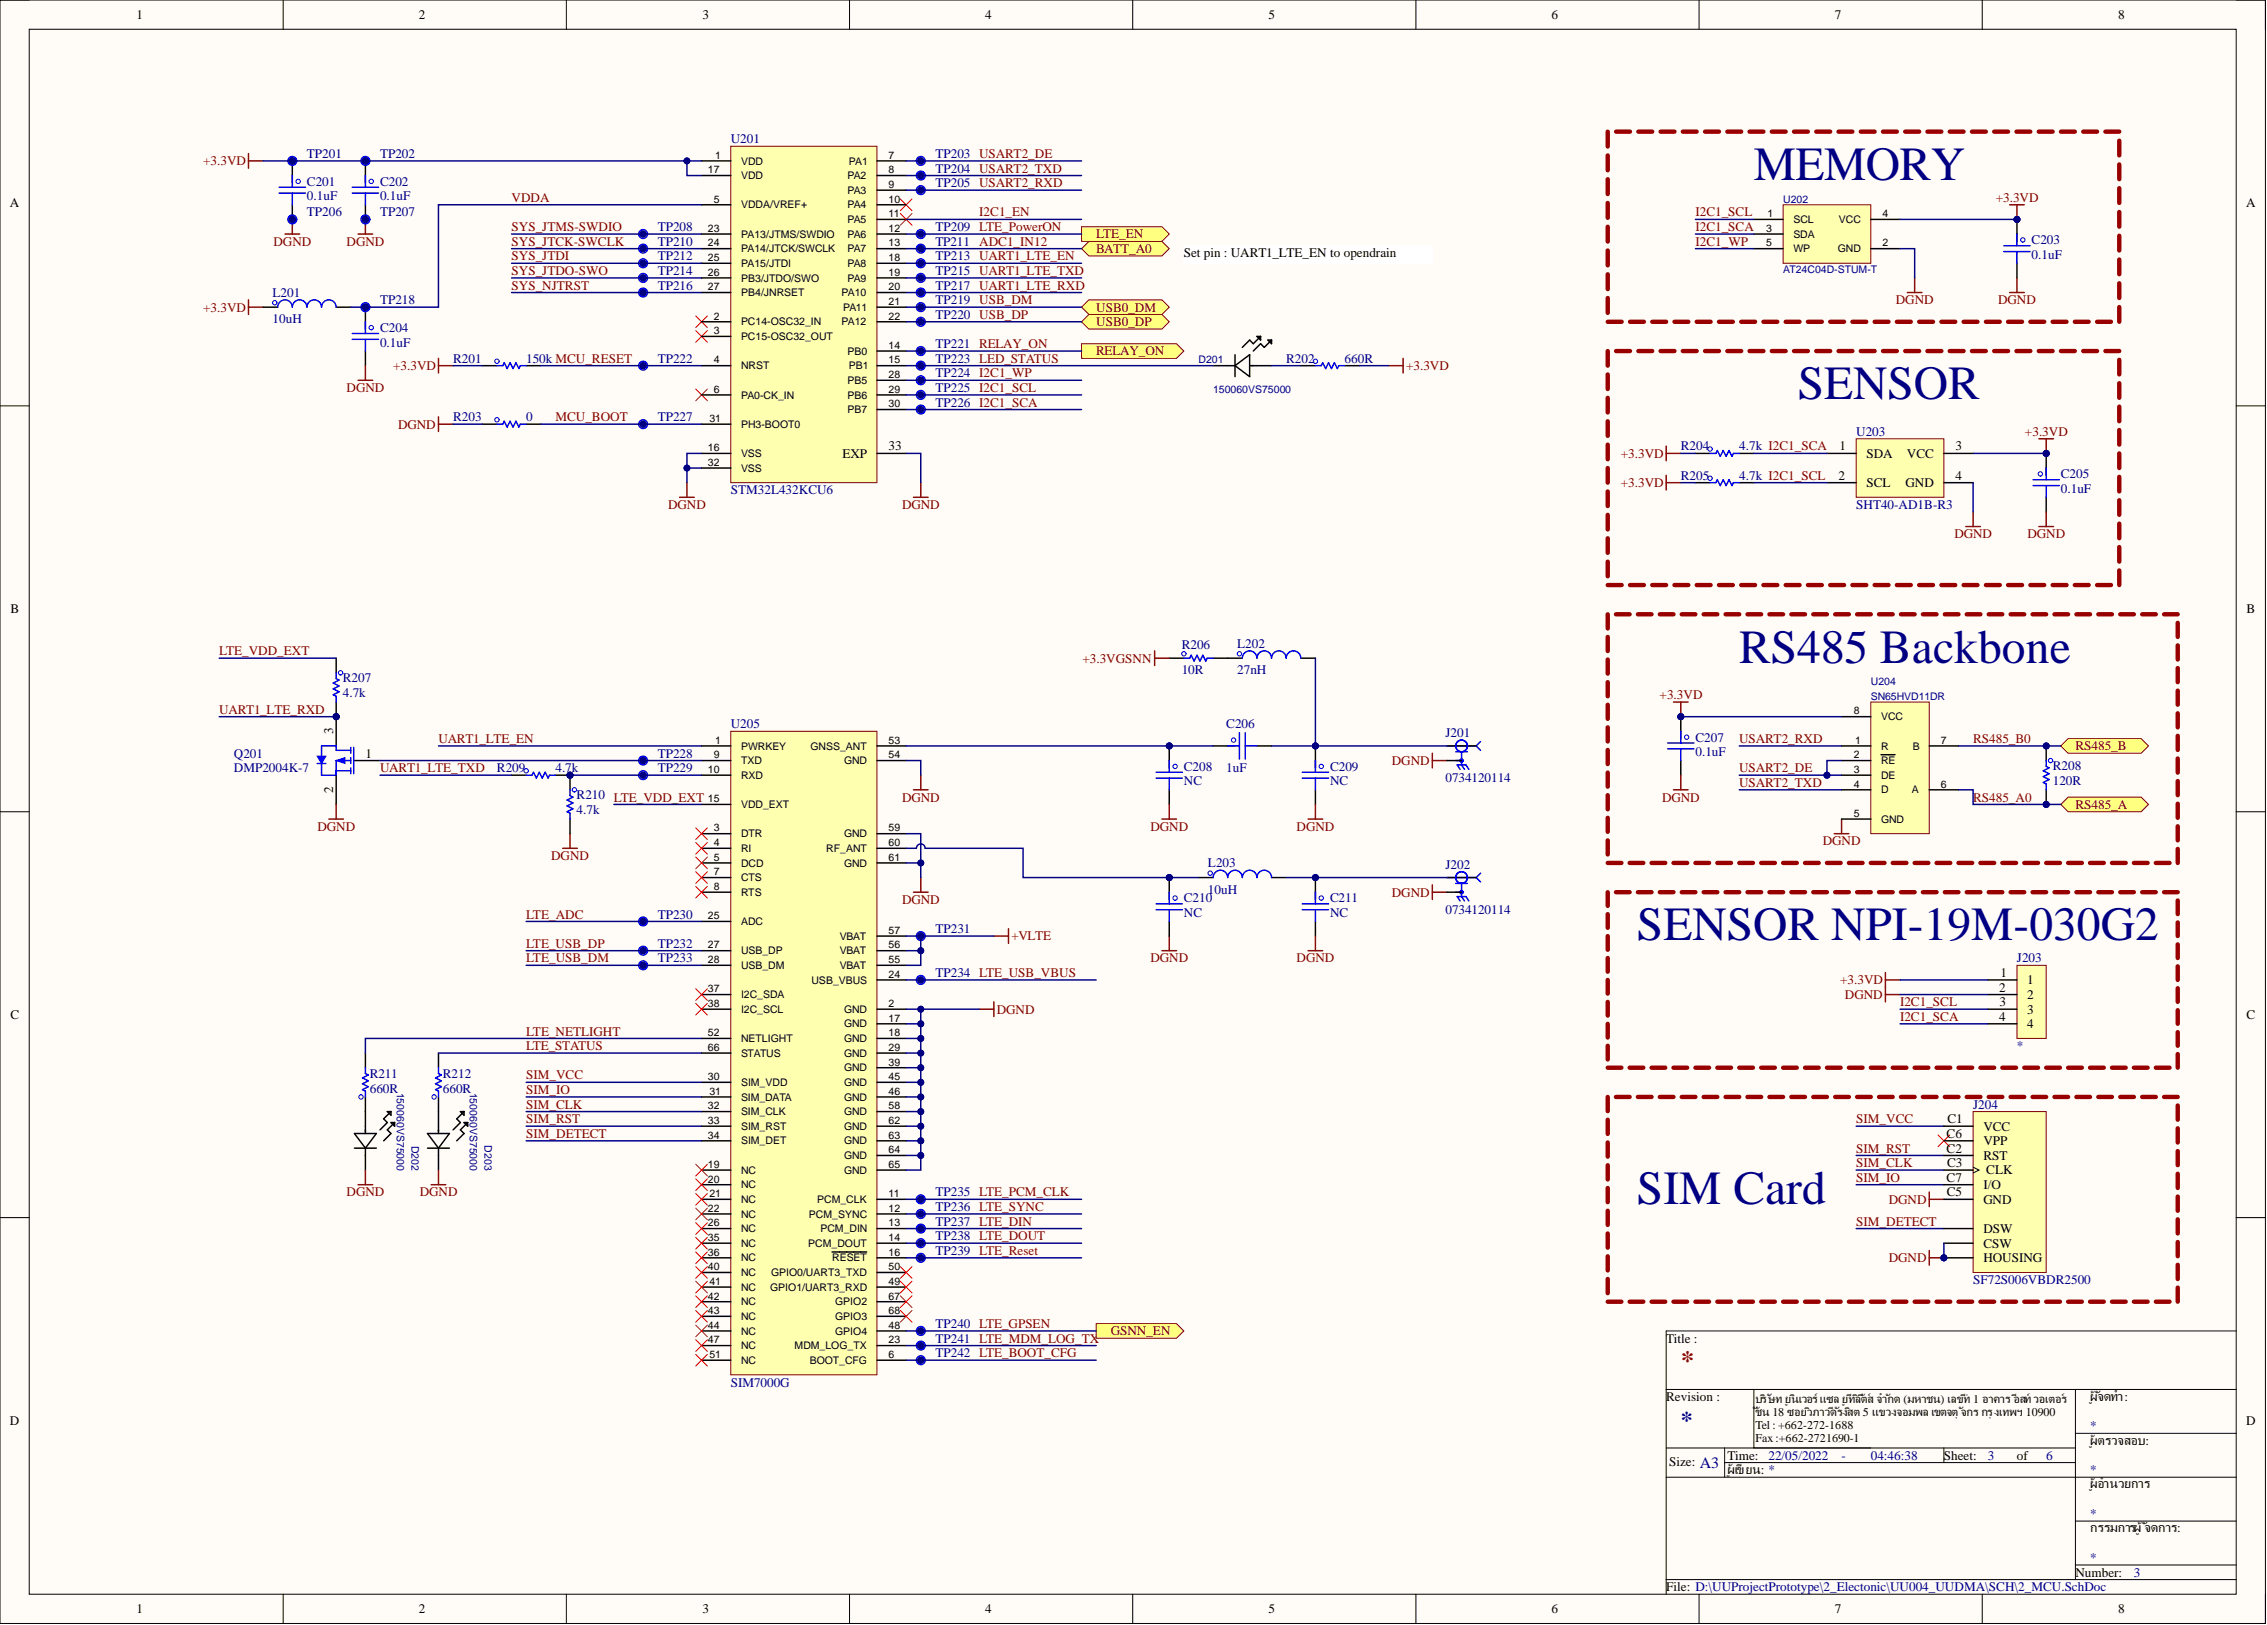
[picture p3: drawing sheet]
<svg xmlns="http://www.w3.org/2000/svg" width="393mm" height="282mm" viewBox="0 0 393 282" stroke-linecap="round" stroke-linejoin="round" font-family="sans-serif">
<defs><g id="words">
<g font-size="8.2" fill="#000080">
<text x="304.3" y="31.2">MEMORY</text>
<text x="311.9" y="69.3">SENSOR</text>
<text x="301.8" y="114.9">RS485 Backbone</text>
<text x="284" y="163.1">SENSOR NPI-19M-030G2</text>
<text x="284" y="208.8">SIM Card</text>
</g>
<text font-size="4.6" fill="#800000" x="291.6" y="237.5">*</text>
<text font-size="4.1" fill="#000080" x="291.6" y="247.7">*</text>
<text font-size="2.7" fill="#000080" x="294.9" y="254.6">A3</text>
<g font-size="2.3">
<text x="23.7" y="3.3">1</text>
<text x="72.7" y="3.3">2</text>
<text x="121.9" y="3.3">3</text>
<text x="170.9" y="3.3">4</text>
<text x="220.1" y="3.3">5</text>
<text x="269.2" y="3.3">6</text>
<text x="318.3" y="3.3">7</text>
<text x="367.5" y="3.3">8</text>
<text x="1.7" y="36">A</text>
<text x="389.7" y="36">A</text>
<text x="205.4" y="44.7">Set pin : UART1_LTE_EN to opendrain</text>
<text x="146.2" y="79.4">EXP</text>
<text x="154.2" y="78.1">33</text>
<text x="319" y="83.2">2</text>
<text x="319.2" y="78.1">1</text>
<text x="323.8" y="79.4">SDA</text>
<text x="330.9" y="79.4">VCC</text>
<text x="339.3" y="78.1">3</text>
<text x="339.3" y="83.2">4</text>
<text x="323.8" y="84.5">SCL</text>
<text x="330.6" y="84.5">GND</text>
<text x="1.8" y="106.4">B</text>
<text x="389.8" y="106.4">B</text>
<text x="57.8" y="127.4" transform="rotate(-90 57.8 127.4)">3</text>
<text x="63.4" y="131.4">1</text>
<text x="57.8" y="137.5" transform="rotate(-90 57.8 137.5)">2</text>
<text x="346.9" y="172">2</text>
<text x="347.1" y="169.5">1</text>
<text x="351.7" y="170.7">1</text>
<text x="351.7" y="173.3">2</text>
<text x="1.8" y="176.8">C</text>
<text x="346.9" y="177.1">4</text>
<text x="347" y="174.5">3</text>
<text x="351.7" y="175.8">3</text>
<text x="351.7" y="178.4">4</text>
<text x="389.8" y="176.8">C</text>
<text x="337.7" y="197.4">C6</text>
<text x="337.9" y="194.8">C1</text>
<text x="344.1" y="196.1">VCC</text>
<text x="337.7" y="199.9">C2</text>
<text x="337.8" y="202.5">C3</text>
<text x="344.1" y="198.6">VPP</text>
<text x="344.1" y="201.2">RST</text>
<text x="344.6" y="203.7">CLK</text>
<text x="337.7" y="205">C7</text>
<text x="337.8" y="207.5">C5</text>
<text x="344.1" y="206.3">I/O</text>
<text x="344.1" y="208.8">GND</text>
<text x="344.1" y="213.9">DSW</text>
<text x="344.1" y="216.4">CSW</text>
<text x="344.1" y="218.9">HOUSING</text>
<text x="289.1" y="232.9">Title :</text>
<text x="289.1" y="243">Revision :</text>
<text x="362.6" y="243">ผู้จัดทำ:</text>
<text x="1.7" y="247.2">D</text>
<text x="362.6" y="250.6">ผู้ตรวจสอบ:</text>
<text x="389.7" y="247.2">D</text>
<text x="289.6" y="254.2">Size:</text>
<text x="299.8" y="253.2">Time:</text>
<text x="299.8" y="255.6">ผู้เขียน: *</text>
<text x="337.3" y="253.2">Sheet:</text>
<text x="350" y="253.2">of</text>
<text x="362.6" y="258.2">ผู้อำนวยการ</text>
<text x="362.6" y="265.8">กรรมการผู้จัดการ:</text>
<text x="360.1" y="273.5">Number:</text>
<text x="23.7" y="279.8">1</text>
<text x="72.7" y="279.8">2</text>
<text x="121.9" y="279.8">3</text>
<text x="170.9" y="279.8">4</text>
<text x="220.1" y="279.8">5</text>
<text x="269.2" y="279.8">6</text>
<text x="289.1" y="276">File: D:\UUProjectPrototype\2_Electonic\UU004_UUDMA\SCH\2_MCU.SchDoc</text>
<text x="318.3" y="279.8">7</text>
<text x="367.5" y="279.8">8</text>
</g>
<g font-size="2.3" fill="#800000">
<text x="35.2" y="28.7">+3.3VD</text>
<text x="88.8" y="35">VDDA</text>
<text x="346.3" y="35">+3.3VD</text>
<text x="88.8" y="40.1">SYS_JTMS-SWDIO</text>
<text x="169.9" y="37.6">I2C1_EN</text>
<text x="190.2" y="41.4">LTE_EN</text>
<text x="294.2" y="40.1">I2C1_SCA</text>
<text x="294.2" y="37.6">I2C1_SCL</text>
<text x="47.5" y="42.6">DGND</text>
<text x="60.1" y="42.6">DGND</text>
<text x="88.8" y="42.6">SYS_JTCK-SWCLK</text>
<text x="88.8" y="45.2">SYS_JTDI</text>
<text x="88.8" y="47.7">SYS_JTDO-SWO</text>
<text x="169.9" y="42.6">ADC1_IN12</text>
<text x="190.2" y="43.9">BATT_A0</text>
<text x="294.2" y="42.6">I2C1_WP</text>
<text x="88.8" y="50.2">SYS_NJTRST</text>
<text x="329" y="52.8">DGND</text>
<text x="346.7" y="52.8">DGND</text>
<text x="35.2" y="54">+3.3VD</text>
<text x="190.2" y="56.6">USB0_DP</text>
<text x="190.2" y="54">USB0_DM</text>
<text x="68.2" y="64.2">+3.3VD</text>
<text x="190.2" y="61.7">RELAY_ON</text>
<text x="244" y="64.2">+3.3VD</text>
<text x="60.1" y="68">DGND</text>
<text x="69.1" y="74.3">DGND</text>
<text x="96.4" y="73.1">MCU_BOOT</text>
<text x="351.4" y="75.6">+3.3VD</text>
<text x="281.2" y="79.4">+3.3VD</text>
<text x="115.9" y="88.3">DGND</text>
<text x="156.5" y="88.3">DGND</text>
<text x="281.2" y="84.5">+3.3VD</text>
<text x="339.1" y="93.4">DGND</text>
<text x="351.8" y="93.4">DGND</text>
<text x="38" y="113.7">LTE_VDD_EXT</text>
<text x="187.8" y="114.9">+3.3VGSNN</text>
<text x="38" y="123.8">UART1_LTE_RXD</text>
<text x="288" y="121.3">+3.3VD</text>
<text x="76.1" y="128.9">UART1_LTE_EN</text>
<text x="301.8" y="128.9">USART2_RXD</text>
<text x="342.4" y="128.9">RS485_B0</text>
<text x="360.1" y="130.1">RS485_B</text>
<text x="65.9" y="134">UART1_LTE_TXD</text>
<text x="241.5" y="132.7">DGND</text>
<text x="301.8" y="134">USART2_DE</text>
<text x="301.8" y="136.5">USART2_TXD</text>
<text x="156.5" y="139">DGND</text>
<text x="288.4" y="139">DGND</text>
<text x="342.4" y="139">RS485_A0</text>
<text x="360.1" y="140.3">RS485_A</text>
<text x="55.1" y="144.1">DGND</text>
<text x="95.6" y="149.2">DGND</text>
<text x="199.6" y="144.1">DGND</text>
<text x="225" y="144.1">DGND</text>
<text x="316.3" y="146.6">DGND</text>
<text x="241.5" y="155.5">DGND</text>
<text x="91.3" y="159.3">LTE_ADC</text>
<text x="156.5" y="156.8">DGND</text>
<text x="91.3" y="164.4">LTE_USB_DP</text>
<text x="91.3" y="166.9">LTE_USB_DM</text>
<text x="175.5" y="163.1">+VLTE</text>
<text x="199.6" y="166.9">DGND</text>
<text x="225" y="166.9">DGND</text>
<text x="319.3" y="170.7">+3.3VD</text>
<text x="320.1" y="173.3">DGND</text>
<text x="91.3" y="179.6">LTE_NETLIGHT</text>
<text x="173" y="175.8">DGND</text>
<text x="329.7" y="177.1">I2C1_SCA</text>
<text x="329.7" y="174.5">I2C1_SCL</text>
<text x="91.3" y="182.2">LTE_STATUS</text>
<text x="91.3" y="187.2">SIM_VCC</text>
<text x="91.3" y="189.8">SIM_IO</text>
<text x="91.3" y="192.3">SIM_CLK</text>
<text x="91.3" y="194.8">SIM_RST</text>
<text x="91.3" y="197.4">SIM_DETECT</text>
<text x="322.1" y="194.8">SIM_VCC</text>
<text x="322.1" y="202.5">SIM_CLK</text>
<text x="322.1" y="199.9">SIM_RST</text>
<text x="60.1" y="207.5">DGND</text>
<text x="72.8" y="207.5">DGND</text>
<text x="322.1" y="205">SIM_IO</text>
<text x="327.7" y="208.8">DGND</text>
<text x="322.1" y="212.6">SIM_DETECT</text>
<text x="327.7" y="218.9">DGND</text>
<text x="192.7" y="231.6">GSNN_EN</text>
</g>
<g font-size="2.3" fill="#000080">
<text x="53.3" y="27.4">TP201</text>
<text x="65.9" y="27.4">TP202</text>
<text x="126.8" y="24.9">U201</text>
<text x="162.3" y="29.9">TP204 USART2_TXD</text>
<text x="162.3" y="27.4">TP203 USART2_DE</text>
<text x="53.3" y="32.2">C201</text>
<text x="53.3" y="34.8">0.1uF</text>
<text x="65.9" y="32.2">C202</text>
<text x="65.9" y="34.8">0.1uF</text>
<text x="162.3" y="32.5">TP205 USART2_RXD</text>
<text x="53.3" y="37.6">TP206</text>
<text x="65.9" y="37.6">TP207</text>
<text x="114.1" y="40.1">TP208</text>
<text x="162.3" y="40.1">TP209 LTE_PowerON</text>
<text x="114.1" y="42.6">TP210</text>
<text x="114.1" y="45.2">TP212</text>
<text x="114.1" y="47.7">TP214</text>
<text x="162.3" y="42.6">TP211</text>
<text x="162.3" y="45.2">TP213 UART1_LTE_EN</text>
<text x="162.3" y="47.7">TP215 UART1_LTE_TXD</text>
<text x="352.5" y="42.4">C203</text>
<text x="352.5" y="44.9">0.1uF</text>
<text x="47.3" y="51.5">L201</text>
<text x="65.9" y="52.8">TP218</text>
<text x="114.1" y="50.2">TP216</text>
<text x="162.3" y="50.2">TP217 UART1_LTE_RXD</text>
<text x="162.3" y="52.8">TP219 USB_DM</text>
<text x="47.3" y="56.1">10uH</text>
<text x="65.9" y="57.6">C204</text>
<text x="162.3" y="55.3">TP220 USB_DP</text>
<text x="65.9" y="60.1">0.1uF</text>
<text x="78.6" y="62.9">R201</text>
<text x="91.3" y="62.9">150k MCU_RESET</text>
<text x="114.1" y="62.9">TP222</text>
<text x="162.3" y="65.5">TP224 I2C1_WP</text>
<text x="162.3" y="60.4">TP221 RELAY_ON</text>
<text x="162.3" y="62.9">TP223 LED_STATUS</text>
<text x="223.2" y="62.9">R202</text>
<text x="233.3" y="62.9">660R</text>
<text x="162.3" y="70.5">TP226 I2C1_SCA</text>
<text x="162.3" y="68">TP225 I2C1_SCL</text>
<text x="78.6" y="73.1">R203</text>
<text x="91.3" y="73.1">0</text>
<text x="114.1" y="73.1">TP227</text>
<text x="322.1" y="75.6">U203</text>
<text x="291.6" y="83.2">R205</text>
<text x="291.6" y="78.1">R204</text>
<text x="301.8" y="83.2">4.7k I2C1_SCL</text>
<text x="301.8" y="78.1">4.7k I2C1_SCA</text>
<text x="357.6" y="83">C205</text>
<text x="126.8" y="85.8">STM32L432KCU6</text>
<text x="322.1" y="88.3">SHT40-AD1B-R3</text>
<text x="357.6" y="85.5">0.1uF</text>
<text x="205" y="112.5">R206</text>
<text x="214.7" y="112.4">L202</text>
<text x="59.5" y="118.4">R207</text>
<text x="205" y="117">10R</text>
<text x="214.7" y="117">27nH</text>
<text x="59.5" y="120.9">4.7k</text>
<text x="40.6" y="131.4">Q201</text>
<text x="114.1" y="131.4">TP228</text>
<text x="126.8" y="126.3">U205</text>
<text x="212.8" y="126.3">C206</text>
<text x="250.8" y="127.9">J201</text>
<text x="294.2" y="128.6">C207</text>
<text x="294.2" y="131.2">0.1uF</text>
<text x="40.6" y="134">DMP2004K-7</text>
<text x="86.2" y="134">R209</text>
<text x="96.4" y="134">4.7k</text>
<text x="114.1" y="134">TP229</text>
<text x="205.4" y="133.7">C208</text>
<text x="205.4" y="136.2">NC</text>
<text x="212.8" y="134">1uF</text>
<text x="230.8" y="133.7">C209</text>
<text x="230.8" y="136.2">NC</text>
<text x="250.8" y="135.7">0734120114</text>
<text x="356.2" y="133.6">R208</text>
<text x="356.2" y="136.1">120R</text>
<text x="100" y="138.6">R210 LTE_VDD_EXT</text>
<text x="100" y="141.2">4.7k</text>
<text x="209.6" y="150.4">L203</text>
<text x="209.6" y="155">10uH</text>
<text x="250.8" y="150.7">J202</text>
<text x="114.1" y="159.3">TP230</text>
<text x="162.3" y="161.9">TP231</text>
<text x="205.4" y="156.5">C210</text>
<text x="205.4" y="159.1">NC</text>
<text x="230.8" y="156.5">C211</text>
<text x="230.8" y="159.1">NC</text>
<text x="250.8" y="158.6">0734120114</text>
<text x="114.1" y="166.9">TP233</text>
<text x="114.1" y="164.4">TP232</text>
<text x="350" y="166.9">J203</text>
<text x="162.3" y="169.5">TP234 LTE_USB_VBUS</text>
<text x="350" y="182.2">*</text>
<text x="64.2" y="187">R211</text>
<text x="64.2" y="189.5">660R</text>
<text x="76.8" y="187">R212</text>
<text x="76.8" y="189.5">660R</text>
<text x="342.4" y="192.3">J204</text>
<text x="162.3" y="207.5">TP235 LTE_PCM_CLK</text>
<text x="162.3" y="215.1">TP238 LTE_DOUT</text>
<text x="162.3" y="212.6">TP237 LTE_DIN</text>
<text x="162.3" y="210.1">TP236 LTE_SYNC</text>
<text x="162.3" y="217.7">TP239 LTE_Reset</text>
<text x="342.4" y="222.7">SF72S006VBDR2500</text>
<text x="162.3" y="232.9">TP241 LTE_MDM_LOG_TX</text>
<text x="162.3" y="230.4">TP240 LTE_GPSEN</text>
<text x="162.3" y="235.4">TP242 LTE_BOOT_CFG</text>
<text x="126.8" y="240.5">SIM7000G</text>
<text x="362.6" y="248.1">*</text>
<text x="306.9" y="253.2">22/05/2022</text>
<text x="319.5" y="253.2">-</text>
<text x="324.6" y="253.2">04:46:38</text>
<text x="344.9" y="253.2">3</text>
<text x="355" y="253.2">6</text>
<text x="362.6" y="255.7">*</text>
<text x="362.6" y="263.3">*</text>
<text x="362.6" y="270.9">*</text>
<text x="370.2" y="273.5">3</text>
</g>
<g font-size="2.1">
<text x="304.6" y="243.3">บริษัท ยูนิเวอร์แซล ยูทีลิตี้ส์ จำกัด (มหาชน) เลขที่ 1 อาคาร อีสท์วอเตอร์</text>
<text x="304.6" y="245.6">ชั้น 18 ซอยวิภาวดีรังสิต 5 แขวงจอมพล เขตจตุจักร กรุงเทพฯ 10900</text>
<text x="304.6" y="247.9">Tel : +662-272-1688</text>
<text x="304.6" y="250.2">Fax:+662-2721690-1</text>
</g>
<g font-size="1.8">
<text x="124.1" y="27.5">1</text>
<text x="128.6" y="28.5">VDD</text>
<text x="147.3" y="28.5">PA1</text>
<text x="154.2" y="27.5">7</text>
<text x="122.8" y="30.1">17</text>
<text x="123.8" y="35.1">5</text>
<text x="128.6" y="31.1">VDD</text>
<text x="147" y="33.6">PA3</text>
<text x="147" y="31.1">PA2</text>
<text x="154.2" y="35.1">10</text>
<text x="154.2" y="32.6">9</text>
<text x="154.2" y="30.1">8</text>
<text x="122.8" y="40.2">23</text>
<text x="128.6" y="36.2">VDDA/VREF+</text>
<text x="128.6" y="41.2">PA13/JTMS/SWDIO</text>
<text x="147" y="41.2">PA6</text>
<text x="147" y="38.7">PA5</text>
<text x="147" y="36.2">PA4</text>
<text x="154.2" y="40.2">12</text>
<text x="154.2" y="37.7">11</text>
<text x="306.4" y="40.2">3</text>
<text x="306.7" y="37.7">1</text>
<text x="311.2" y="41.2">SDA</text>
<text x="311.2" y="38.7">SCL</text>
<text x="319.1" y="38.7">VCC</text>
<text x="326.6" y="37.7">4</text>
<text x="122.8" y="47.8">26</text>
<text x="122.8" y="45.3">25</text>
<text x="122.8" y="42.8">24</text>
<text x="128.6" y="46.3">PA15/JTDI</text>
<text x="128.6" y="43.8">PA14/JTCK/SWCLK</text>
<text x="147" y="46.3">PA8</text>
<text x="147" y="43.8">PA7</text>
<text x="154.2" y="47.8">19</text>
<text x="154.2" y="45.3">18</text>
<text x="154.2" y="42.8">13</text>
<text x="306.4" y="42.8">5</text>
<text x="311.2" y="43.8">WP</text>
<text x="318.9" y="43.8">GND</text>
<text x="326.6" y="42.8">2</text>
<text x="122.8" y="50.4">27</text>
<text x="128.6" y="51.4">PB4/JNRSET</text>
<text x="128.6" y="48.8">PB3/JTDO/SWO</text>
<text x="146" y="51.4">PA10</text>
<text x="146.3" y="53.9">PA11</text>
<text x="147" y="48.8">PA9</text>
<text x="154.2" y="52.9">21</text>
<text x="154.2" y="50.4">20</text>
<text x="123.8" y="58">3</text>
<text x="123.8" y="55.4">2</text>
<text x="128.6" y="59">PC15-OSC32_OUT</text>
<text x="128.6" y="56.5">PC14-OSC32_IN</text>
<text x="146" y="56.5">PA12</text>
<text x="154.2" y="55.4">22</text>
<text x="123.8" y="63">4</text>
<text x="128.6" y="64.1">NRST</text>
<text x="147" y="61.5">PB0</text>
<text x="147.3" y="64.1">PB1</text>
<text x="154.2" y="65.6">28</text>
<text x="154.2" y="63">15</text>
<text x="154.2" y="60.5">14</text>
<text x="123.8" y="68.1">6</text>
<text x="128.6" y="69.1">PA0-CK_IN</text>
<text x="147" y="71.7">PB7</text>
<text x="147" y="69.1">PB6</text>
<text x="147" y="66.6">PB5</text>
<text x="154.2" y="70.7">30</text>
<text x="154.2" y="68.1">29</text>
<text x="123.1" y="73.2">31</text>
<text x="128.6" y="74.2">PH3-BOOT0</text>
<text x="122.8" y="80.8">32</text>
<text x="122.8" y="78.3">16</text>
<text x="128.6" y="81.8">VSS</text>
<text x="128.6" y="79.3">VSS</text>
<text x="321.6" y="123.9">8</text>
<text x="326.4" y="124.9">VCC</text>
<text x="123.8" y="131.5">9</text>
<text x="124.1" y="129">1</text>
<text x="128.6" y="130">PWRKEY</text>
<text x="140.6" y="130">GNSS_ANT</text>
<text x="154.2" y="131.5">54</text>
<text x="154.2" y="129">53</text>
<text x="321.6" y="131.5">2</text>
<text x="321.9" y="129">1</text>
<text x="326.4" y="130">R</text>
<text x="331.9" y="130">B</text>
<text x="336.8" y="129">7</text>
<text x="122.8" y="134.1">10</text>
<text x="128.6" y="135.1">RXD</text>
<text x="128.6" y="132.6">TXD</text>
<text x="146.5" y="132.6">GND</text>
<text x="321.6" y="136.6">4</text>
<text x="321.6" y="134.1">3</text>
<text x="326.4" y="137.6">D</text>
<text x="326.4" y="135.1">DE</text>
<text x="326.4" y="132.6">RE</text>
<text x="331.7" y="137.6">A</text>
<text x="336.8" y="136.6">6</text>
<text x="122.8" y="139.2">15</text>
<text x="128.6" y="140.2">VDD_EXT</text>
<text x="321.6" y="141.7">5</text>
<text x="326.4" y="142.7">GND</text>
<text x="123.8" y="149.3">5</text>
<text x="123.8" y="146.8">4</text>
<text x="123.8" y="144.2">3</text>
<text x="128.6" y="147.8">RI</text>
<text x="128.6" y="145.2">DTR</text>
<text x="143.4" y="147.8">RF_ANT</text>
<text x="146.5" y="145.2">GND</text>
<text x="154.2" y="149.3">61</text>
<text x="154.2" y="146.8">60</text>
<text x="154.2" y="144.2">59</text>
<text x="123.8" y="154.4">8</text>
<text x="123.8" y="151.8">7</text>
<text x="128.6" y="155.4">RTS</text>
<text x="128.6" y="152.9">CTS</text>
<text x="128.6" y="150.3">DCD</text>
<text x="146.5" y="150.3">GND</text>
<text x="122.8" y="159.5">25</text>
<text x="128.6" y="160.5">ADC</text>
<text x="154.2" y="162">57</text>
<text x="122.8" y="167.1">28</text>
<text x="122.8" y="164.5">27</text>
<text x="128.6" y="165.5">USB_DP</text>
<text x="145.7" y="163">VBAT</text>
<text x="145.7" y="165.5">VBAT</text>
<text x="154.2" y="164.5">56</text>
<text x="154.2" y="167.1">55</text>
<text x="122.8" y="172.1">37</text>
<text x="128.6" y="173.1">I2C_SDA</text>
<text x="128.6" y="168.1">USB_DM</text>
<text x="140.8" y="170.6">USB_VBUS</text>
<text x="145.7" y="168.1">VBAT</text>
<text x="154.2" y="169.6">24</text>
<text x="122.8" y="179.7">52</text>
<text x="122.8" y="174.7">38</text>
<text x="128.6" y="175.7">I2C_SCL</text>
<text x="146.5" y="178.2">GND</text>
<text x="146.5" y="175.7">GND</text>
<text x="154.2" y="179.7">18</text>
<text x="154.2" y="177.2">17</text>
<text x="154.2" y="174.7">2</text>
<text x="122.8" y="182.3">66</text>
<text x="128.6" y="183.3">STATUS</text>
<text x="128.6" y="180.8">NETLIGHT</text>
<text x="146.5" y="185.8">GND</text>
<text x="146.5" y="183.3">GND</text>
<text x="146.5" y="180.8">GND</text>
<text x="154.2" y="184.8">39</text>
<text x="154.2" y="182.3">29</text>
<text x="122.8" y="187.4">30</text>
<text x="123.1" y="189.9">31</text>
<text x="128.6" y="190.9">SIM_DATA</text>
<text x="128.6" y="188.4">SIM_VDD</text>
<text x="146.5" y="190.9">GND</text>
<text x="146.5" y="188.4">GND</text>
<text x="154.2" y="189.9">46</text>
<text x="154.2" y="187.4">45</text>
<text x="122.8" y="197.5">34</text>
<text x="122.8" y="195">33</text>
<text x="122.8" y="192.4">32</text>
<text x="128.6" y="196">SIM_RST</text>
<text x="128.6" y="193.4">SIM_CLK</text>
<text x="146.5" y="196">GND</text>
<text x="146.5" y="193.4">GND</text>
<text x="154.2" y="197.5">63</text>
<text x="154.2" y="195">62</text>
<text x="154.2" y="192.4">58</text>
<text x="122.8" y="202.6">19</text>
<text x="128.6" y="198.5">SIM_DET</text>
<text x="128.6" y="203.6">NC</text>
<text x="146.5" y="203.6">GND</text>
<text x="146.5" y="201.1">GND</text>
<text x="146.5" y="198.5">GND</text>
<text x="154.2" y="202.6">65</text>
<text x="154.2" y="200">64</text>
<text x="122.8" y="205.1">20</text>
<text x="123.1" y="207.7">21</text>
<text x="128.6" y="208.7">NC</text>
<text x="128.6" y="206.1">NC</text>
<text x="141.8" y="208.7">PCM_CLK</text>
<text x="154.2" y="207.7">11</text>
<text x="122.8" y="215.3">35</text>
<text x="122.8" y="212.7">26</text>
<text x="122.8" y="210.2">22</text>
<text x="128.6" y="213.7">NC</text>
<text x="128.6" y="211.2">NC</text>
<text x="140.4" y="211.2">PCM_SYNC</text>
<text x="142.4" y="213.7">PCM_DIN</text>
<text x="154.2" y="215.3">14</text>
<text x="154.2" y="212.7">13</text>
<text x="154.2" y="210.2">12</text>
<text x="122.8" y="220.3">40</text>
<text x="122.8" y="217.8">36</text>
<text x="128.6" y="221.4">NC</text>
<text x="128.6" y="218.8">NC</text>
<text x="128.6" y="216.3">NC</text>
<text x="133.8" y="221.4">GPIO0/UART3_TXD</text>
<text x="140.2" y="216.3">PCM_DOUT</text>
<text x="144.4" y="218.8">RESET</text>
<text x="154.2" y="220.3">50</text>
<text x="154.2" y="217.8">16</text>
<text x="122.8" y="227.9">43</text>
<text x="122.8" y="225.4">42</text>
<text x="123.1" y="222.9">41</text>
<text x="128.6" y="226.4">NC</text>
<text x="128.6" y="223.9">NC</text>
<text x="133.6" y="223.9">GPIO1/UART3_RXD</text>
<text x="144.9" y="226.4">GPIO2</text>
<text x="154.2" y="227.9">68</text>
<text x="154.2" y="225.4">67</text>
<text x="154.2" y="222.9">49</text>
<text x="122.8" y="233">47</text>
<text x="122.8" y="230.5">44</text>
<text x="128.6" y="231.5">NC</text>
<text x="128.6" y="229">NC</text>
<text x="144.9" y="229">GPIO3</text>
<text x="144.9" y="231.5">GPIO4</text>
<text x="154.2" y="230.5">48</text>
<text x="154.2" y="233">23</text>
<text x="123.1" y="235.6">51</text>
<text x="128.6" y="236.6">NC</text>
<text x="128.6" y="234">NC</text>
<text x="137.9" y="234">MDM_LOG_TX</text>
<text x="140.5" y="236.6">BOOT_CFG</text>
<text x="154.2" y="235.6">6</text>
</g>
<g font-size="1.8" fill="#000080">
<text x="309.4" y="35.1">U202</text>
<text x="309.4" y="47.3">AT24C04D-STUM-T</text>
<text x="207.9" y="63">D201</text>
<text x="210.5" y="68.1">150060VS75000</text>
<text x="324.6" y="118.9">U204</text>
<text x="324.6" y="121.4">SN65HVD11DR</text>
<text x="68.9" y="189.5" transform="rotate(90 68.9 189.5)">150060VS75000</text>
<text x="81.5" y="189.5" transform="rotate(90 81.5 189.5)">150060VS75000</text>
<text x="71.4" y="198.7" transform="rotate(90 71.4 198.7)">D202</text>
<text x="84.1" y="198.7" transform="rotate(90 84.1 198.7)">D203</text>
</g>
</g></defs>
<path d="M0 0h393.1v281.6h-393.1z" fill-rule="evenodd" fill="#fffcf8"/>
<path d="M0 0h393.1v281.6h-393.1z" fill="none" stroke="#000" stroke-width=".17"/>
<path d="M5.1 5.1h382.9v271.4h-382.9z" fill-rule="evenodd" fill="#fffcf8"/>
<g fill="none" stroke="#000" stroke-width=".17">
<path d="M0 0h5.1M5.1 5.1h382.9v271.4h-382.9zM49.1 0v5.1M98.3 0v5.1M147.4 0v5.1M196.5 0v5.1M245.7 0v5.1M294.8 0v5.1M343.9 0v5.1M388 0h5.1v5.1M0 70.4h5.1M388 70.4h5.1"/>
<path d="M0 140.8h5.1M388 140.8h5.1M0 211.2h5.1M388 211.2h5.1M388 230.9h-98.9v45.6M289.1 251.2h71M289.1 256.2h98.9M289.1 241h98.9M299.2 251.2v5M299.2 253.7h60.9M304.3 241v10.2M337.3 251.2v2.5"/>
<path d="M360.1 248.6h27.9M360.1 241v33M49.1 276.5v5.1M98.3 276.5v5.1M147.4 276.5v5.1M196.5 276.5v5.1M245.7 276.5v5.1M289.1 274h98.9M294.8 276.5v5.1M343.9 276.5v5.1M360.1 263.8h27.9M360.1 271.5h27.9"/>
<path d="M393.1 276.5v5.1"/>
</g>
<path d="M188.9 41.9h12.7l1.3 1.2-1.3 1.3h-12.7l-1.2-1.3z" fill-rule="evenodd" fill="#ffff80"/>
<path d="M188.9 41.9h12.7l1.3 1.2-1.3 1.3h-12.7l-1.2-1.3z" fill="none" stroke="#800000" stroke-width=".17"/>
<circle cx="50.7" cy="27.9" r=".51" fill="#000080"/>
<circle cx="50.7" cy="27.9" r=".51" fill="none" stroke="#000080" stroke-width=".17"/>
<circle cx="50.7" cy="38.1" r=".51" fill="#000080"/>
<circle cx="50.7" cy="38.1" r=".51" fill="none" stroke="#000080" stroke-width=".17"/>
<circle cx="51.7" cy="31.5" r=".38" fill="none" stroke="#00f" stroke-width=".17"/>
<path d="M50.7 27.9v2.5" fill="none" stroke="#000" stroke-width=".25"/>
<circle cx="50.7" cy="27.9" r=".51" fill="#000080"/>
<circle cx="50.7" cy="27.9" r=".51" fill="none" stroke="#000080" stroke-width=".17"/>
<path d="M50.7 35.5v2.6" fill="none" stroke="#000" stroke-width=".25"/>
<circle cx="50.7" cy="38.1" r=".51" fill="#000080"/>
<circle cx="50.7" cy="38.1" r=".51" fill="none" stroke="#000080" stroke-width=".17"/>
<path d="M48.4 33.5h4.6M48.4 32.5h4.6M50.7 30.4v2.1M50.7 33.5v2" fill="none" stroke="#00f" stroke-width=".25"/>
<path d="M50.7 30.4v1.3" fill="none" stroke="#000" stroke-width=".25"/>
<path d="M50.7 38.1v2.5M49.5 40.6h2.5" fill="none" stroke="#800000" stroke-width=".25"/>
<circle cx="50.7" cy="38.1" r=".51" fill="#000080"/>
<circle cx="50.7" cy="38.1" r=".51" fill="none" stroke="#000080" stroke-width=".17"/>
<path d="M43.1 26.6v2.6M43.1 27.9h2.5" fill="none" stroke="#800000" stroke-width=".25"/>
<circle cx="63.4" cy="27.9" r=".51" fill="#000080"/>
<circle cx="63.4" cy="27.9" r=".51" fill="none" stroke="#000080" stroke-width=".17"/>
<circle cx="63.4" cy="38.1" r=".51" fill="#000080"/>
<circle cx="63.4" cy="38.1" r=".51" fill="none" stroke="#000080" stroke-width=".17"/>
<circle cx="64.4" cy="31.5" r=".38" fill="none" stroke="#00f" stroke-width=".17"/>
<path d="M63.4 27.9v2.5" fill="none" stroke="#000" stroke-width=".25"/>
<circle cx="63.4" cy="27.9" r=".51" fill="#000080"/>
<circle cx="63.4" cy="27.9" r=".51" fill="none" stroke="#000080" stroke-width=".17"/>
<path d="M63.4 35.5v2.6" fill="none" stroke="#000" stroke-width=".25"/>
<circle cx="63.4" cy="38.1" r=".51" fill="#000080"/>
<circle cx="63.4" cy="38.1" r=".51" fill="none" stroke="#000080" stroke-width=".17"/>
<path d="M61.1 33.5h4.6M61.1 32.5h4.6M63.4 30.4v2.1M63.4 33.5v2" fill="none" stroke="#00f" stroke-width=".25"/>
<path d="M63.4 30.4v1.3" fill="none" stroke="#000" stroke-width=".25"/>
<path d="M63.4 38.1v2.5M62.1 40.6h2.6" fill="none" stroke="#800000" stroke-width=".25"/>
<circle cx="63.4" cy="38.1" r=".51" fill="#000080"/>
<circle cx="63.4" cy="38.1" r=".51" fill="none" stroke="#000080" stroke-width=".17"/>
<path d="M120.7 54.8l2 2M122.7 54.8l-2 2M120.7 67.5l2 2M122.7 67.5l-2 2" fill="none" stroke="#f00" stroke-width=".17"/>
<path d="M43.1 52v2.5M43.1 53.3h2.5" fill="none" stroke="#800000" stroke-width=".25"/>
<circle cx="63.4" cy="53.3" r=".51" fill="#000080"/>
<circle cx="63.4" cy="53.3" r=".51" fill="none" stroke="#000080" stroke-width=".17"/>
<circle cx="64.4" cy="56.8" r=".38" fill="none" stroke="#00f" stroke-width=".17"/>
<path d="M63.4 53.3v2.5" fill="none" stroke="#000" stroke-width=".25"/>
<circle cx="63.4" cy="53.3" r=".51" fill="#000080"/>
<circle cx="63.4" cy="53.3" r=".51" fill="none" stroke="#000080" stroke-width=".17"/>
<path d="M63.4 55.8v1.3M63.4 60.9v2.5" fill="none" stroke="#000" stroke-width=".25"/>
<path d="M61.1 58.9h4.6M61.1 57.8h4.6M63.4 55.8v2M63.4 58.9v2" fill="none" stroke="#00f" stroke-width=".25"/>
<path d="M62.1 66h2.6M63.4 63.4v2.6" fill="none" stroke="#800000" stroke-width=".25"/>
<circle cx="111.6" cy="40.6" r=".51" fill="#000080"/>
<circle cx="111.6" cy="40.6" r=".51" fill="none" stroke="#000080" stroke-width=".17"/>
<circle cx="111.6" cy="40.6" r=".76" fill="none" stroke="#00f" stroke-width=".25"/>
<circle cx="111.6" cy="40.6" r=".51" fill="#000080"/>
<circle cx="111.6" cy="40.6" r=".51" fill="none" stroke="#000080" stroke-width=".17"/>
<circle cx="111.6" cy="43.1" r=".51" fill="#000080"/>
<circle cx="111.6" cy="43.1" r=".51" fill="none" stroke="#000080" stroke-width=".17"/>
<circle cx="111.6" cy="43.1" r=".76" fill="none" stroke="#00f" stroke-width=".25"/>
<circle cx="111.6" cy="43.1" r=".51" fill="#000080"/>
<circle cx="111.6" cy="43.1" r=".51" fill="none" stroke="#000080" stroke-width=".17"/>
<circle cx="111.6" cy="45.7" r=".51" fill="#000080"/>
<circle cx="111.6" cy="45.7" r=".51" fill="none" stroke="#000080" stroke-width=".17"/>
<circle cx="111.6" cy="45.7" r=".76" fill="none" stroke="#00f" stroke-width=".25"/>
<circle cx="111.6" cy="45.7" r=".51" fill="#000080"/>
<circle cx="111.6" cy="45.7" r=".51" fill="none" stroke="#000080" stroke-width=".17"/>
<circle cx="111.6" cy="48.2" r=".51" fill="#000080"/>
<circle cx="111.6" cy="48.2" r=".51" fill="none" stroke="#000080" stroke-width=".17"/>
<circle cx="111.6" cy="48.2" r=".76" fill="none" stroke="#00f" stroke-width=".25"/>
<circle cx="111.6" cy="48.2" r=".51" fill="#000080"/>
<circle cx="111.6" cy="48.2" r=".51" fill="none" stroke="#000080" stroke-width=".17"/>
<circle cx="111.6" cy="50.7" r=".51" fill="#000080"/>
<circle cx="111.6" cy="50.7" r=".51" fill="none" stroke="#000080" stroke-width=".17"/>
<circle cx="111.6" cy="50.7" r=".76" fill="none" stroke="#00f" stroke-width=".25"/>
<circle cx="111.6" cy="50.7" r=".51" fill="#000080"/>
<circle cx="111.6" cy="50.7" r=".51" fill="none" stroke="#000080" stroke-width=".17"/>
<circle cx="159.8" cy="40.6" r=".51" fill="#000080"/>
<circle cx="159.8" cy="40.6" r=".51" fill="none" stroke="#000080" stroke-width=".17"/>
<circle cx="159.8" cy="40.6" r=".76" fill="none" stroke="#00f" stroke-width=".25"/>
<circle cx="159.8" cy="40.6" r=".51" fill="#000080"/>
<circle cx="159.8" cy="40.6" r=".51" fill="none" stroke="#000080" stroke-width=".17"/>
<circle cx="159.8" cy="30.4" r=".51" fill="#000080"/>
<circle cx="159.8" cy="30.4" r=".51" fill="none" stroke="#000080" stroke-width=".17"/>
<circle cx="159.8" cy="30.4" r=".76" fill="none" stroke="#00f" stroke-width=".25"/>
<circle cx="159.8" cy="30.4" r=".51" fill="#000080"/>
<circle cx="159.8" cy="30.4" r=".51" fill="none" stroke="#000080" stroke-width=".17"/>
<circle cx="159.8" cy="33" r=".51" fill="#000080"/>
<circle cx="159.8" cy="33" r=".51" fill="none" stroke="#000080" stroke-width=".17"/>
<circle cx="159.8" cy="33" r=".76" fill="none" stroke="#00f" stroke-width=".25"/>
<circle cx="159.8" cy="33" r=".51" fill="#000080"/>
<circle cx="159.8" cy="33" r=".51" fill="none" stroke="#000080" stroke-width=".17"/>
<circle cx="159.8" cy="71" r=".51" fill="#000080"/>
<circle cx="159.8" cy="71" r=".51" fill="none" stroke="#000080" stroke-width=".17"/>
<circle cx="159.8" cy="71" r=".76" fill="none" stroke="#00f" stroke-width=".25"/>
<circle cx="159.8" cy="71" r=".51" fill="#000080"/>
<circle cx="159.8" cy="71" r=".51" fill="none" stroke="#000080" stroke-width=".17"/>
<circle cx="159.8" cy="27.9" r=".51" fill="#000080"/>
<circle cx="159.8" cy="27.9" r=".51" fill="none" stroke="#000080" stroke-width=".17"/>
<circle cx="159.8" cy="27.9" r=".76" fill="none" stroke="#00f" stroke-width=".25"/>
<circle cx="159.8" cy="27.9" r=".51" fill="#000080"/>
<circle cx="159.8" cy="27.9" r=".51" fill="none" stroke="#000080" stroke-width=".17"/>
<circle cx="63.4" cy="53.3" r=".51" fill="#000080"/>
<circle cx="63.4" cy="53.3" r=".51" fill="none" stroke="#000080" stroke-width=".17"/>
<circle cx="63.4" cy="53.3" r=".76" fill="none" stroke="#00f" stroke-width=".25"/>
<circle cx="63.4" cy="53.3" r=".51" fill="#000080"/>
<circle cx="63.4" cy="53.3" r=".51" fill="none" stroke="#000080" stroke-width=".17"/>
<circle cx="50.7" cy="27.9" r=".51" fill="#000080"/>
<circle cx="50.7" cy="27.9" r=".51" fill="none" stroke="#000080" stroke-width=".17"/>
<circle cx="50.7" cy="27.9" r=".76" fill="none" stroke="#00f" stroke-width=".25"/>
<circle cx="50.7" cy="27.9" r=".51" fill="#000080"/>
<circle cx="50.7" cy="27.9" r=".51" fill="none" stroke="#000080" stroke-width=".17"/>
<g fill="none" stroke="#980000" stroke-width=".76">
<path d="M279 22.8v2.6M279 27v2.5M279 31.1v2.6M279 35.2v2.6M279 39.3v2.6M280.4 22.8h2.4M284.3 22.8h2.4M288.1 22.8h2.4M292 22.8h2.4M295.8 22.8h2.5M299.7 22.8h2.4M303.6 22.8h2.4"/>
<path d="M307.4 22.8h2.4M311.3 22.8h2.4M315.1 22.8h2.5M319 22.8h2.4M322.9 22.8h2.4M326.7 22.8h2.4M330.6 22.8h2.4M334.4 22.8h2.4M338.3 22.8h2.4M342.2 22.8h2.4M346 22.8h2.4M349.9 22.8h2.4"/>
<path d="M353.7 22.8h2.5M357.6 22.8h2.4M361.5 22.8h2.4M365.3 22.8h2.4M367.7 24.4v2.6M367.7 28.5v2.6M367.7 32.6v2.6M367.7 36.8v2.5M279 43.4v2.6M279 47.6v2.6M279 51.7v2.6M279 55.8h2.4"/>
<path d="M282.8 55.8h2.4M286.7 55.8h2.4M290.5 55.8h2.4M294.4 55.8h2.4M298.3 55.8h2.4M302.1 55.8h2.4M306 55.8h2.4M309.8 55.8h2.4M313.7 55.8h2.4M317.6 55.8h2.4M321.4 55.8h2.4M325.3 55.8h2.4"/>
<path d="M329.1 55.8h2.4M333 55.8h2.4M336.8 55.8h2.5M340.7 55.8h2.4M344.6 55.8h2.4M348.4 55.8h2.4M352.3 55.8h2.4M356.2 55.8h2.4M360 55.8h2.4M363.9 55.8h2.4M367.7 40.9v2.5M367.7 45v2.6"/>
<path d="M367.7 49.1v2.6M367.7 53.3v2.5"/>
</g>
<circle cx="159.8" cy="68.5" r=".51" fill="#000080"/>
<circle cx="159.8" cy="68.5" r=".51" fill="none" stroke="#000080" stroke-width=".17"/>
<circle cx="159.8" cy="68.5" r=".76" fill="none" stroke="#00f" stroke-width=".25"/>
<circle cx="159.8" cy="68.5" r=".51" fill="#000080"/>
<circle cx="159.8" cy="68.5" r=".51" fill="none" stroke="#000080" stroke-width=".17"/>
<circle cx="159.8" cy="66" r=".51" fill="#000080"/>
<circle cx="159.8" cy="66" r=".51" fill="none" stroke="#000080" stroke-width=".17"/>
<circle cx="159.8" cy="66" r=".76" fill="none" stroke="#00f" stroke-width=".25"/>
<circle cx="159.8" cy="66" r=".51" fill="#000080"/>
<circle cx="159.8" cy="66" r=".51" fill="none" stroke="#000080" stroke-width=".17"/>
<circle cx="111.6" cy="63.4" r=".51" fill="#000080"/>
<circle cx="111.6" cy="63.4" r=".51" fill="none" stroke="#000080" stroke-width=".17"/>
<circle cx="111.6" cy="63.4" r=".76" fill="none" stroke="#00f" stroke-width=".25"/>
<circle cx="111.6" cy="63.4" r=".51" fill="#000080"/>
<circle cx="111.6" cy="63.4" r=".51" fill="none" stroke="#000080" stroke-width=".17"/>
<path d="M83.7 73.6h2.5M91.3 73.6h2.5" fill="none" stroke="#000" stroke-width=".25"/>
<path d="M86.2 73.6h1l.3-.5 .5 1 .5-1 .5 1 .5-1 .5 1 .3-.5h1" fill="none" stroke="#00f" stroke-width=".25"/>
<circle cx="86.2" cy="72.8" r=".38" fill="none" stroke="#00f" stroke-width=".17"/>
<path d="M76.1 72.3v2.5M76.1 73.6h2.5" fill="none" stroke="#800000" stroke-width=".25"/>
<path d="M120.7 57.3l2 2.1M122.7 57.3l-2 2.1" fill="none" stroke="#f00" stroke-width=".17"/>
<circle cx="50.7" cy="38.1" r=".51" fill="#000080"/>
<circle cx="50.7" cy="38.1" r=".51" fill="none" stroke="#000080" stroke-width=".17"/>
<circle cx="50.7" cy="38.1" r=".76" fill="none" stroke="#00f" stroke-width=".25"/>
<circle cx="50.7" cy="38.1" r=".51" fill="#000080"/>
<circle cx="50.7" cy="38.1" r=".51" fill="none" stroke="#000080" stroke-width=".17"/>
<circle cx="63.4" cy="38.1" r=".51" fill="#000080"/>
<circle cx="63.4" cy="38.1" r=".51" fill="none" stroke="#000080" stroke-width=".17"/>
<circle cx="63.4" cy="38.1" r=".76" fill="none" stroke="#00f" stroke-width=".25"/>
<circle cx="63.4" cy="38.1" r=".51" fill="#000080"/>
<circle cx="63.4" cy="38.1" r=".51" fill="none" stroke="#000080" stroke-width=".17"/>
<path d="M290.4 121.8h2.5M291.6 121.8v2.5M318.3 144.6h2.5M319.5 142.1v2.5" fill="none" stroke="#800000" stroke-width=".25"/>
<circle cx="291.6" cy="124.3" r=".51" fill="#000080"/>
<circle cx="291.6" cy="124.3" r=".51" fill="none" stroke="#000080" stroke-width=".17"/>
<circle cx="291.6" cy="124.3" r=".51" fill="#000080"/>
<circle cx="291.6" cy="124.3" r=".51" fill="none" stroke="#000080" stroke-width=".17"/>
<circle cx="292.7" cy="127.9" r=".38" fill="none" stroke="#00f" stroke-width=".17"/>
<path d="M291.6 124.3v2.6" fill="none" stroke="#000" stroke-width=".25"/>
<circle cx="291.6" cy="124.3" r=".51" fill="#000080"/>
<circle cx="291.6" cy="124.3" r=".51" fill="none" stroke="#000080" stroke-width=".17"/>
<path d="M291.6 126.9v1.2M291.6 131.9v2.6" fill="none" stroke="#000" stroke-width=".25"/>
<path d="M289.4 129.9h4.5M289.4 128.9h4.5M291.6 126.9v2M291.6 129.9v2" fill="none" stroke="#00f" stroke-width=".25"/>
<path d="M324.6 121.8h10.1v22.8h-10.1z" fill-rule="evenodd" fill="#ffffb0"/>
<path d="M324.6 121.8h10.1v22.8h-10.1z" fill="none" stroke="#800000" stroke-width=".17"/>
<path d="M319.5 124.3h5.1M319.5 129.4h5.1M319.5 137h5.1M319.5 134.5h5.1M319.5 131.9h5.1M326.4 130.9h2.4M334.7 129.4h5.1M334.7 137h5.1M319.5 142.1h5.1" fill="none" stroke="#000" stroke-width=".25"/>
<path d="M290.4 137h2.5M291.6 134.5v2.5" fill="none" stroke="#800000" stroke-width=".25"/>
<circle cx="355" cy="129.4" r=".51" fill="#000080"/>
<circle cx="355" cy="129.4" r=".51" fill="none" stroke="#000080" stroke-width=".17"/>
<circle cx="355" cy="139.5" r=".51" fill="#000080"/>
<circle cx="355" cy="139.5" r=".51" fill="none" stroke="#000080" stroke-width=".17"/>
<path d="M355 129.4v2.5" fill="none" stroke="#000" stroke-width=".25"/>
<circle cx="355" cy="129.4" r=".51" fill="#000080"/>
<circle cx="355" cy="129.4" r=".51" fill="none" stroke="#000080" stroke-width=".17"/>
<path d="M355 137v2.5" fill="none" stroke="#000" stroke-width=".25"/>
<circle cx="355" cy="139.5" r=".51" fill="#000080"/>
<circle cx="355" cy="139.5" r=".51" fill="none" stroke="#000080" stroke-width=".17"/>
<path d="M86.2 63.4h1l.3-.5 .5 1 .5-1 .5 1 .5-1 .5 1 .3-.5h1M228.2 63.4h1.1l.2-.5 .5 1 .5-1 .5 1 .5-1 .5 1 .3-.5h1M355 131.9v1l.5 .3-1 .5 1 .5-1 .5 1 .5-1 .5 .5 .3v1" fill="none" stroke="#00f" stroke-width=".25"/>
<g fill="none" stroke="#00f" stroke-width=".17">
<circle cx="86.2" cy="62.7" r=".38"/>
<circle cx="228.2" cy="62.7" r=".38"/>
<circle cx="355.8" cy="131.9" r=".38"/>
</g>
<g fill="none" stroke="#980000" stroke-width=".76">
<path d="M279 106.6v2.4M279 110.5v2.4M279 114.4v2.5M279 118.3v2.5M280.4 106.6h2.4M284.2 106.6h2.4M288 106.6h2.4M291.8 106.6h2.4M295.6 106.6h2.4M299.4 106.6h2.4M303.2 106.6h2.4M307 106.6h2.4"/>
<path d="M310.8 106.6h2.4M314.6 106.6h2.4M318.4 106.6h2.4M322.2 106.6h2.4M326 106.6h2.4M329.8 106.6h2.4M333.6 106.6h2.4M337.4 106.6h2.4M341.2 106.6h2.4M345.1 106.6h2.3M348.9 106.6h2.3M352.7 106.6h2.3"/>
<path d="M356.5 106.6h2.3M360.3 106.6h2.3M364.1 106.6h2.3M367.9 106.6h2.3M371.7 106.6h2.4M375.5 106.6h2.4M377.9 108v2.5M377.9 111.9v2.5M377.9 115.9v2.4M377.9 119.8v2.4M279 122.2v2.5M279 126.2v2.4"/>
<path d="M279 130.1v2.4M279 134v2.5M279 137.9v2.5M377.9 123.7v2.5M377.9 127.6v2.5M377.9 131.6v2.4M377.9 135.5v2.4M377.9 139.4v2.5M279 141.9v2.4M279 145.8v2.4M279 149.7h2.3M282.8 149.7h2.3"/>
<path d="M286.6 149.7h2.3M290.4 149.7h2.3M294.2 149.7h2.3M298 149.7h2.4M301.8 149.7h2.4M305.6 149.7h2.4M309.4 149.7h2.4M313.2 149.7h2.4M317 149.7h2.4M320.8 149.7h2.4M324.6 149.7h2.4M328.4 149.7h2.4"/>
<path d="M332.2 149.7h2.4M336 149.7h2.4M339.8 149.7h2.4M343.6 149.7h2.4M347.4 149.7h2.4M351.2 149.7h2.4M355 149.7h2.4M358.8 149.7h2.4M362.6 149.7h2.4M366.4 149.7h2.4M370.2 149.7h2.4M374.1 149.7h2.3"/>
<path d="M377.9 143.3v2.5M377.9 147.3v2.4"/>
</g>
<path d="M218.1 58.4h.6v.6zM218.7 58.4l-1.2 1.2-.7-.6-1.2 1.3M220 59h.6v.6zM220.6 59l-1.2 1.3-.7-.7-1.2 1.3M83.7 63.4h2.5M91.3 63.4h2.5M210.5 63.4h3.8M214.3 63.4l2.5-1.9v3.8zM214.3 61.5v3.8M216.8 63.4h3.8M225.7 63.4h2.5M233.3 63.4h2.5" fill="none" stroke="#000" stroke-width=".25"/>
<path d="M76.1 62.2v2.5M76.1 63.4h2.5" fill="none" stroke="#800000" stroke-width=".25"/>
<circle cx="111.6" cy="73.6" r=".51" fill="#000080"/>
<circle cx="111.6" cy="73.6" r=".51" fill="none" stroke="#000080" stroke-width=".17"/>
<circle cx="111.6" cy="73.6" r=".76" fill="none" stroke="#00f" stroke-width=".25"/>
<circle cx="111.6" cy="73.6" r=".51" fill="#000080"/>
<circle cx="111.6" cy="73.6" r=".51" fill="none" stroke="#000080" stroke-width=".17"/>
<circle cx="159.8" cy="43.1" r=".51" fill="#000080"/>
<circle cx="159.8" cy="43.1" r=".51" fill="none" stroke="#000080" stroke-width=".17"/>
<circle cx="159.8" cy="43.1" r=".76" fill="none" stroke="#00f" stroke-width=".25"/>
<circle cx="159.8" cy="43.1" r=".51" fill="#000080"/>
<circle cx="159.8" cy="43.1" r=".51" fill="none" stroke="#000080" stroke-width=".17"/>
<circle cx="159.8" cy="45.7" r=".51" fill="#000080"/>
<circle cx="159.8" cy="45.7" r=".51" fill="none" stroke="#000080" stroke-width=".17"/>
<circle cx="159.8" cy="45.7" r=".76" fill="none" stroke="#00f" stroke-width=".25"/>
<circle cx="159.8" cy="45.7" r=".51" fill="#000080"/>
<circle cx="159.8" cy="45.7" r=".51" fill="none" stroke="#000080" stroke-width=".17"/>
<circle cx="159.8" cy="48.2" r=".51" fill="#000080"/>
<circle cx="159.8" cy="48.2" r=".51" fill="none" stroke="#000080" stroke-width=".17"/>
<circle cx="159.8" cy="48.2" r=".76" fill="none" stroke="#00f" stroke-width=".25"/>
<circle cx="159.8" cy="48.2" r=".51" fill="#000080"/>
<circle cx="159.8" cy="48.2" r=".51" fill="none" stroke="#000080" stroke-width=".17"/>
<circle cx="159.8" cy="50.7" r=".51" fill="#000080"/>
<circle cx="159.8" cy="50.7" r=".51" fill="none" stroke="#000080" stroke-width=".17"/>
<circle cx="159.8" cy="50.7" r=".76" fill="none" stroke="#00f" stroke-width=".25"/>
<circle cx="159.8" cy="50.7" r=".51" fill="#000080"/>
<circle cx="159.8" cy="50.7" r=".51" fill="none" stroke="#000080" stroke-width=".17"/>
<circle cx="159.8" cy="53.3" r=".51" fill="#000080"/>
<circle cx="159.8" cy="53.3" r=".51" fill="none" stroke="#000080" stroke-width=".17"/>
<circle cx="159.8" cy="53.3" r=".76" fill="none" stroke="#00f" stroke-width=".25"/>
<circle cx="159.8" cy="53.3" r=".51" fill="#000080"/>
<circle cx="159.8" cy="53.3" r=".51" fill="none" stroke="#000080" stroke-width=".17"/>
<circle cx="159.8" cy="55.8" r=".51" fill="#000080"/>
<circle cx="159.8" cy="55.8" r=".51" fill="none" stroke="#000080" stroke-width=".17"/>
<circle cx="159.8" cy="55.8" r=".76" fill="none" stroke="#00f" stroke-width=".25"/>
<circle cx="159.8" cy="55.8" r=".51" fill="#000080"/>
<circle cx="159.8" cy="55.8" r=".51" fill="none" stroke="#000080" stroke-width=".17"/>
<circle cx="159.8" cy="60.9" r=".51" fill="#000080"/>
<circle cx="159.8" cy="60.9" r=".51" fill="none" stroke="#000080" stroke-width=".17"/>
<circle cx="159.8" cy="60.9" r=".76" fill="none" stroke="#00f" stroke-width=".25"/>
<circle cx="159.8" cy="60.9" r=".51" fill="#000080"/>
<circle cx="159.8" cy="60.9" r=".51" fill="none" stroke="#000080" stroke-width=".17"/>
<circle cx="159.8" cy="63.4" r=".51" fill="#000080"/>
<circle cx="159.8" cy="63.4" r=".51" fill="none" stroke="#000080" stroke-width=".17"/>
<circle cx="159.8" cy="63.4" r=".76" fill="none" stroke="#00f" stroke-width=".25"/>
<circle cx="159.8" cy="63.4" r=".51" fill="#000080"/>
<circle cx="159.8" cy="63.4" r=".51" fill="none" stroke="#000080" stroke-width=".17"/>
<path d="M240.9 63.4h2.6M243.5 62.2v2.5M117.9 86.3h2.6M119.2 83.7v2.6" fill="none" stroke="#800000" stroke-width=".25"/>
<circle cx="63.4" cy="27.9" r=".51" fill="#000080"/>
<circle cx="63.4" cy="27.9" r=".51" fill="none" stroke="#000080" stroke-width=".17"/>
<circle cx="63.4" cy="27.9" r=".76" fill="none" stroke="#00f" stroke-width=".25"/>
<circle cx="63.4" cy="27.9" r=".51" fill="#000080"/>
<circle cx="63.4" cy="27.9" r=".51" fill="none" stroke="#000080" stroke-width=".17"/>
<path d="M358.8 128.1h12.7l1.3 1.3-1.3 1.3h-12.7l-1.2-1.3z" fill-rule="evenodd" fill="#ffff80"/>
<path d="M358.8 128.1h12.7l1.3 1.3-1.3 1.3h-12.7l-1.2-1.3z" fill="none" stroke="#800000" stroke-width=".17"/>
<path d="M358.8 138.3h12.7l1.3 1.2-1.3 1.3h-12.7l-1.2-1.3z" fill-rule="evenodd" fill="#ffff80"/>
<path d="M358.8 138.3h12.7l1.3 1.2-1.3 1.3h-12.7l-1.2-1.3z" fill="none" stroke="#800000" stroke-width=".17"/>
<path d="M188.9 54.5h12.7l1.3 1.3-1.3 1.3h-12.7l-1.2-1.3z" fill-rule="evenodd" fill="#ffff80"/>
<path d="M188.9 54.5h12.7l1.3 1.3-1.3 1.3h-12.7l-1.2-1.3z" fill="none" stroke="#800000" stroke-width=".17"/>
<path d="M188.9 52h12.7l1.3 1.3-1.3 1.2h-12.7l-1.2-1.2z" fill-rule="evenodd" fill="#ffff80"/>
<path d="M188.9 52h12.7l1.3 1.3-1.3 1.2h-12.7l-1.2-1.2z" fill="none" stroke="#800000" stroke-width=".17"/>
<path d="M156.2 34.5l2 2M158.2 34.5l-2 2" fill="none" stroke="#f00" stroke-width=".17"/>
<path d="M334.7 216.9v2.5M334.7 218.2h2.6" fill="none" stroke="#800000" stroke-width=".25"/>
<circle cx="337.3" cy="218.2" r=".51" fill="#000080"/>
<circle cx="337.3" cy="218.2" r=".51" fill="none" stroke="#000080" stroke-width=".17"/>
<path d="M336.3 196.9l2 2M338.3 196.9l-2 2" fill="none" stroke="#f00" stroke-width=".17"/>
<path d="M334.7 206.8v2.5M334.7 208h2.6" fill="none" stroke="#800000" stroke-width=".25"/>
<circle cx="350" cy="38.1" r=".51" fill="#000080"/>
<circle cx="350" cy="38.1" r=".51" fill="none" stroke="#000080" stroke-width=".17"/>
<circle cx="351" cy="41.6" r=".38" fill="none" stroke="#00f" stroke-width=".17"/>
<path d="M350 38.1v2.5" fill="none" stroke="#000" stroke-width=".25"/>
<circle cx="350" cy="38.1" r=".51" fill="#000080"/>
<circle cx="350" cy="38.1" r=".51" fill="none" stroke="#000080" stroke-width=".17"/>
<path d="M350 40.6v1.3M350 45.7v2.5" fill="none" stroke="#000" stroke-width=".25"/>
<path d="M347.7 43.6h4.5M347.7 42.6h4.5M350 40.6v2M350 43.6v2.1" fill="none" stroke="#00f" stroke-width=".25"/>
<path d="M330.9 50.7h2.6M332.2 48.2v2.5M348.7 50.7h2.5M350 48.2v2.5" fill="none" stroke="#800000" stroke-width=".25"/>
<path d="M126.8 25.4h25.4v58.3h-25.4z" fill-rule="evenodd" fill="#ffffb0"/>
<path d="M126.8 25.4h25.4v58.3h-25.4z" fill="none" stroke="#800000" stroke-width=".17"/>
<g fill="none" stroke="#000" stroke-width=".25">
<path d="M121.7 35.5h5.1M121.7 30.4h5.1M121.7 27.9h5.1M152.2 35.5h5M152.2 30.4h5M152.2 27.9h5M152.2 38.1h5M152.2 33h5M121.7 58.4h5.1M121.7 55.8h5.1M121.7 50.7h5.1M121.7 48.2h5.1"/>
<path d="M121.7 45.7h5.1M121.7 43.1h5.1M121.7 40.6h5.1M152.2 55.8h5M152.2 50.7h5M152.2 48.2h5M152.2 45.7h5M152.2 43.1h5M152.2 40.6h5M152.2 53.3h5M121.7 78.6h5.1M121.7 63.4h5.1"/>
<path d="M121.7 73.6h5.1M121.7 68.5h5.1M152.2 78.6h5M152.2 63.4h5M152.2 71h5M152.2 68.5h5M152.2 66h5M152.2 60.9h5M121.7 81.2h5.1"/>
</g>
<path d="M158.5 86.3h2.5M159.8 83.7v2.6" fill="none" stroke="#800000" stroke-width=".25"/>
<circle cx="355" cy="78.7" r=".51" fill="#000080"/>
<circle cx="355" cy="78.7" r=".51" fill="none" stroke="#000080" stroke-width=".17"/>
<circle cx="354" cy="82.2" r=".38" fill="none" stroke="#00f" stroke-width=".17"/>
<path d="M355 78.6v2.6" fill="none" stroke="#000" stroke-width=".25"/>
<circle cx="355" cy="78.7" r=".51" fill="#000080"/>
<circle cx="355" cy="78.7" r=".51" fill="none" stroke="#000080" stroke-width=".17"/>
<path d="M355 81.2v1.3M355 86.3v2.5" fill="none" stroke="#000" stroke-width=".25"/>
<path d="M352.8 84.2h4.5M352.8 83.2h4.5M355 81.2v2M355 84.2v2.1" fill="none" stroke="#00f" stroke-width=".25"/>
<path d="M353.8 76.1h2.5M355 76.1v2.5M353.8 91.3h2.5M355 88.8v2.5" fill="none" stroke="#800000" stroke-width=".25"/>
<circle cx="355" cy="78.7" r=".51" fill="#000080"/>
<circle cx="355" cy="78.7" r=".51" fill="none" stroke="#000080" stroke-width=".17"/>
<path d="M289.1 77.4v2.5M289.1 78.6h2.5M289.1 82.5v2.5M289.1 83.7h2.5M341.1 91.3h2.5M342.4 88.8v2.5" fill="none" stroke="#800000" stroke-width=".25"/>
<g fill="none" stroke="#980000" stroke-width=".76">
<path d="M279 60.9v2.5M279 64.9v2.6M279 69v2.5M279 73.1v2.5M279 77.1v2.6M280.4 60.9h2.4M284.3 60.9h2.4M288.1 60.9h2.4M292 60.9h2.4M295.8 60.9h2.5M299.7 60.9h2.4M303.6 60.9h2.4"/>
<path d="M307.4 60.9h2.4M311.3 60.9h2.4M315.1 60.9h2.5M319 60.9h2.4M322.9 60.9h2.4M326.7 60.9h2.4M330.6 60.9h2.4M334.4 60.9h2.4M338.3 60.9h2.4M342.2 60.9h2.4M346 60.9h2.4M349.9 60.9h2.4"/>
<path d="M353.7 60.9h2.5M357.6 60.9h2.4M361.5 60.9h2.4M365.3 60.9h2.4M367.7 62.4v2.5M367.7 66.5v2.5M367.7 70.5v2.6M367.7 74.6v2.5M367.7 78.6v2.6M279 81.2v2.5M279 85.2v2.6M279 89.3v2.5"/>
<path d="M279 93.4v2.5M279 97.4v2.6M367.7 82.7v2.5M367.7 86.8v2.5M367.7 90.8v2.6M367.7 94.9v2.5M367.7 98.9v2.6M279 101.5h2.4M282.8 101.5h2.4M286.7 101.5h2.4M290.5 101.5h2.4M294.4 101.5h2.4"/>
<path d="M298.3 101.5h2.4M302.1 101.5h2.4M306 101.5h2.4M309.8 101.5h2.4M313.7 101.5h2.4M317.6 101.5h2.4M321.4 101.5h2.4M325.3 101.5h2.4M329.1 101.5h2.4M333 101.5h2.4M336.8 101.5h2.5M340.7 101.5h2.4"/>
<path d="M344.6 101.5h2.4M348.4 101.5h2.4M352.3 101.5h2.4M356.2 101.5h2.4M360 101.5h2.4M363.9 101.5h2.4"/>
</g>
<path d="M322.1 76.1h15.2v10.2h-15.2z" fill-rule="evenodd" fill="#ffffb0"/>
<path d="M322.1 76.1h15.2v10.2h-15.2z" fill="none" stroke="#800000" stroke-width=".17"/>
<path d="M317 78.6h5.1M337.3 78.6h5.1M317 83.7h5.1M337.3 83.7h5.1" fill="none" stroke="#000" stroke-width=".25"/>
<path d="M172.4 162.4h2.6M175 161.1v2.5" fill="none" stroke="#800000" stroke-width=".25"/>
<path d="M126.8 126.9h25.4v111.6h-25.4z" fill-rule="evenodd" fill="#ffffb0"/>
<path d="M126.8 126.9h25.4v111.6h-25.4z" fill="none" stroke="#800000" stroke-width=".17"/>
<g fill="none" stroke="#000" stroke-width=".25">
<path d="M121.7 131.9h5.1M121.7 129.4h5.1M121.7 139.5h5.1M121.7 134.5h5.1M152.2 131.9h5M152.2 129.4h5M121.7 149.7h5.1M121.7 147.1h5.1M121.7 144.6h5.1M121.7 159.8h5.1M121.7 154.8h5.1M121.7 152.2h5.1"/>
<path d="M152.2 149.7h5M152.2 147.1h5M152.2 144.6h5M121.7 164.9h5.1M121.7 167.4h5.1M121.7 175.1h5.1M121.7 172.5h5.1M152.2 162.4h5M152.2 164.9h5M152.2 167.4h5M152.2 175.1h5M152.2 170h5"/>
<path d="M152.2 177.6h5M121.7 182.7h5.1M121.7 197.9h5.1M121.7 195.3h5.1M121.7 192.8h5.1M121.7 180.1h5.1M121.7 190.3h5.1M121.7 187.7h5.1M152.2 182.7h5M152.2 197.9h5M152.2 195.3h5M152.2 192.8h5"/>
<path d="M152.2 180.1h5M152.2 190.3h5M152.2 187.7h5M152.2 185.2h5M121.7 203h5.1M121.7 218.2h5.1M121.7 215.6h5.1M121.7 213.1h5.1M121.7 210.6h5.1M121.7 208h5.1M121.7 205.5h5.1M144.4 217.2h6"/>
<path d="M152.2 203h5M152.2 200.4h5M152.2 218.2h5M152.2 215.6h5M152.2 213.1h5M152.2 210.6h5M152.2 208h5M121.7 228.3h5.1M121.7 225.8h5.1M121.7 235.9h5.1M121.7 220.7h5.1M121.7 223.3h5.1"/>
<path d="M121.7 230.9h5.1M121.7 233.4h5.1M152.2 228.3h5M152.2 225.8h5M152.2 235.9h5M152.2 220.7h5M152.2 223.3h5M152.2 230.9h5M152.2 233.4h5"/>
</g>
<path d="M201.6 164.9h2.5M202.9 162.4v2.5" fill="none" stroke="#800000" stroke-width=".25"/>
<circle cx="159.8" cy="218.2" r=".51" fill="#000080"/>
<circle cx="159.8" cy="218.2" r=".51" fill="none" stroke="#000080" stroke-width=".17"/>
<circle cx="159.8" cy="218.2" r=".76" fill="none" stroke="#00f" stroke-width=".25"/>
<circle cx="159.8" cy="218.2" r=".51" fill="#000080"/>
<circle cx="159.8" cy="218.2" r=".51" fill="none" stroke="#000080" stroke-width=".17"/>
<circle cx="159.8" cy="215.6" r=".51" fill="#000080"/>
<circle cx="159.8" cy="215.6" r=".51" fill="none" stroke="#000080" stroke-width=".17"/>
<circle cx="159.8" cy="215.6" r=".76" fill="none" stroke="#00f" stroke-width=".25"/>
<circle cx="159.8" cy="215.6" r=".51" fill="#000080"/>
<circle cx="159.8" cy="215.6" r=".51" fill="none" stroke="#000080" stroke-width=".17"/>
<circle cx="159.8" cy="213.1" r=".51" fill="#000080"/>
<circle cx="159.8" cy="213.1" r=".51" fill="none" stroke="#000080" stroke-width=".17"/>
<circle cx="159.8" cy="213.1" r=".76" fill="none" stroke="#00f" stroke-width=".25"/>
<circle cx="159.8" cy="213.1" r=".51" fill="#000080"/>
<circle cx="159.8" cy="213.1" r=".51" fill="none" stroke="#000080" stroke-width=".17"/>
<circle cx="159.8" cy="210.6" r=".51" fill="#000080"/>
<circle cx="159.8" cy="210.6" r=".51" fill="none" stroke="#000080" stroke-width=".17"/>
<circle cx="159.8" cy="210.6" r=".76" fill="none" stroke="#00f" stroke-width=".25"/>
<circle cx="159.8" cy="210.6" r=".51" fill="#000080"/>
<circle cx="159.8" cy="210.6" r=".51" fill="none" stroke="#000080" stroke-width=".17"/>
<circle cx="159.8" cy="208" r=".51" fill="#000080"/>
<circle cx="159.8" cy="208" r=".51" fill="none" stroke="#000080" stroke-width=".17"/>
<circle cx="159.8" cy="208" r=".76" fill="none" stroke="#00f" stroke-width=".25"/>
<circle cx="159.8" cy="208" r=".51" fill="#000080"/>
<circle cx="159.8" cy="208" r=".51" fill="none" stroke="#000080" stroke-width=".17"/>
<circle cx="159.8" cy="235.9" r=".51" fill="#000080"/>
<circle cx="159.8" cy="235.9" r=".51" fill="none" stroke="#000080" stroke-width=".17"/>
<circle cx="159.8" cy="235.9" r=".76" fill="none" stroke="#00f" stroke-width=".25"/>
<circle cx="159.8" cy="235.9" r=".51" fill="#000080"/>
<circle cx="159.8" cy="235.9" r=".51" fill="none" stroke="#000080" stroke-width=".17"/>
<circle cx="159.8" cy="233.4" r=".51" fill="#000080"/>
<circle cx="159.8" cy="233.4" r=".51" fill="none" stroke="#000080" stroke-width=".17"/>
<circle cx="159.8" cy="233.4" r=".76" fill="none" stroke="#00f" stroke-width=".25"/>
<circle cx="159.8" cy="233.4" r=".51" fill="#000080"/>
<circle cx="159.8" cy="233.4" r=".51" fill="none" stroke="#000080" stroke-width=".17"/>
<circle cx="159.8" cy="230.9" r=".51" fill="#000080"/>
<circle cx="159.8" cy="230.9" r=".51" fill="none" stroke="#000080" stroke-width=".17"/>
<circle cx="159.8" cy="230.9" r=".76" fill="none" stroke="#00f" stroke-width=".25"/>
<circle cx="159.8" cy="230.9" r=".51" fill="#000080"/>
<circle cx="159.8" cy="230.9" r=".51" fill="none" stroke="#000080" stroke-width=".17"/>
<g fill="none" stroke="#f00" stroke-width=".17">
<path d="M120.7 153.7l2 2.1M120.7 151.2l2 2M120.7 148.7l2 2M120.7 146.1l2 2.1M120.7 143.6l2 2M122.7 153.7l-2 2.1M122.7 151.2l-2 2M122.7 148.7l-2 2M122.7 146.1l-2 2.1M122.7 143.6l-2 2M120.7 171.5l2 2M120.7 174l2 2.1"/>
<path d="M122.7 171.5l-2 2M122.7 174l-2 2.1M120.7 219.7l2 2M120.7 217.2l2 2M120.7 214.6l2 2.1M120.7 212.1l2 2M120.7 209.6l2 2M120.7 207l2 2M120.7 204.5l2 2M120.7 201.9l2 2.1M122.7 219.7l-2 2M122.7 217.2l-2 2"/>
<path d="M122.7 214.6l-2 2.1M122.7 212.1l-2 2M122.7 209.6l-2 2M122.7 207l-2 2M122.7 204.5l-2 2M122.7 201.9l-2 2.1M156.2 219.7l2 2M158.2 219.7l-2 2M120.7 234.9l2 2.1M120.7 232.4l2 2M120.7 229.9l2 2M120.7 227.3l2 2"/>
<path d="M120.7 224.8l2 2M120.7 222.2l2 2.1M122.7 234.9l-2 2.1M122.7 232.4l-2 2M122.7 229.9l-2 2M122.7 227.3l-2 2M122.7 224.8l-2 2M122.7 222.2l-2 2.1M156.2 222.2l2 2.1M156.2 224.8l2 2M156.2 227.3l2 2M158.2 222.2l-2 2.1"/>
<path d="M158.2 224.8l-2 2M158.2 227.3l-2 2"/>
</g>
<path d="M169.9 175.1h2.5M172.4 173.8v2.5" fill="none" stroke="#800000" stroke-width=".25"/>
<circle cx="111.6" cy="167.4" r=".51" fill="#000080"/>
<circle cx="111.6" cy="167.4" r=".51" fill="none" stroke="#000080" stroke-width=".17"/>
<circle cx="111.6" cy="167.4" r=".76" fill="none" stroke="#00f" stroke-width=".25"/>
<circle cx="111.6" cy="167.4" r=".51" fill="#000080"/>
<circle cx="111.6" cy="167.4" r=".51" fill="none" stroke="#000080" stroke-width=".17"/>
<circle cx="111.6" cy="164.9" r=".51" fill="#000080"/>
<circle cx="111.6" cy="164.9" r=".51" fill="none" stroke="#000080" stroke-width=".17"/>
<circle cx="111.6" cy="164.9" r=".76" fill="none" stroke="#00f" stroke-width=".25"/>
<circle cx="111.6" cy="164.9" r=".51" fill="#000080"/>
<circle cx="111.6" cy="164.9" r=".51" fill="none" stroke="#000080" stroke-width=".17"/>
<circle cx="159.8" cy="170" r=".51" fill="#000080"/>
<circle cx="159.8" cy="170" r=".51" fill="none" stroke="#000080" stroke-width=".17"/>
<circle cx="159.8" cy="170" r=".76" fill="none" stroke="#00f" stroke-width=".25"/>
<circle cx="159.8" cy="170" r=".51" fill="#000080"/>
<circle cx="159.8" cy="170" r=".51" fill="none" stroke="#000080" stroke-width=".17"/>
<path d="M158.5 137h2.5M159.8 134.5v2.5M158.5 154.8h2.5M159.8 152.2v2.6" fill="none" stroke="#800000" stroke-width=".25"/>
<path d="M207.9 152.2h2.6M220.6 152.2h2.6" fill="none" stroke="#000" stroke-width=".25"/>
<path d="M210.5 152.2a1.27 1.27 0 0 1 1.3-1.2 1.27 1.27 0 0 1 1.2 1.2 1.27 1.27 0 0 1 1.3-1.2 1.27 1.27 0 0 1 1.3 1.2 1.27 1.27 0 0 1 1.2-1.2 1.27 1.27 0 0 1 1.3 1.2 1.27 1.27 0 0 1 1.3-1.2 1.27 1.27 0 0 1 1.2 1.2" fill="none" stroke="#00f" stroke-width=".25"/>
<circle cx="210" cy="151.5" r=".38" fill="none" stroke="#00f" stroke-width=".17"/>
<circle cx="202.9" cy="152.2" r=".51" fill="#000080"/>
<circle cx="202.9" cy="152.2" r=".51" fill="none" stroke="#000080" stroke-width=".17"/>
<circle cx="203.9" cy="155.8" r=".38" fill="none" stroke="#00f" stroke-width=".17"/>
<path d="M202.9 152.2v2.6" fill="none" stroke="#000" stroke-width=".25"/>
<circle cx="202.9" cy="152.2" r=".51" fill="#000080"/>
<circle cx="202.9" cy="152.2" r=".51" fill="none" stroke="#000080" stroke-width=".17"/>
<path d="M202.9 154.8v1.2M202.9 159.8v2.6" fill="none" stroke="#000" stroke-width=".25"/>
<path d="M200.6 157.8h4.6M200.6 156.8h4.6M202.9 154.8v2M202.9 157.8v2" fill="none" stroke="#00f" stroke-width=".25"/>
<circle cx="228.2" cy="152.2" r=".51" fill="#000080"/>
<circle cx="228.2" cy="152.2" r=".51" fill="none" stroke="#000080" stroke-width=".17"/>
<circle cx="229.3" cy="155.8" r=".38" fill="none" stroke="#00f" stroke-width=".17"/>
<path d="M228.2 152.2v2.6" fill="none" stroke="#000" stroke-width=".25"/>
<circle cx="228.2" cy="152.2" r=".51" fill="#000080"/>
<circle cx="228.2" cy="152.2" r=".51" fill="none" stroke="#000080" stroke-width=".17"/>
<path d="M228.2 154.8v1.2M228.2 159.8v2.6" fill="none" stroke="#000" stroke-width=".25"/>
<path d="M226 157.8h4.5M226 156.8h4.5M228.2 154.8v2M228.2 157.8v2" fill="none" stroke="#00f" stroke-width=".25"/>
<circle cx="202.9" cy="129.4" r=".51" fill="#000080"/>
<circle cx="202.9" cy="129.4" r=".51" fill="none" stroke="#000080" stroke-width=".17"/>
<circle cx="203.9" cy="132.9" r=".38" fill="none" stroke="#00f" stroke-width=".17"/>
<path d="M202.9 129.4v2.5" fill="none" stroke="#000" stroke-width=".25"/>
<circle cx="202.9" cy="129.4" r=".51" fill="#000080"/>
<circle cx="202.9" cy="129.4" r=".51" fill="none" stroke="#000080" stroke-width=".17"/>
<path d="M202.9 131.9v1.3M202.9 137v2.5" fill="none" stroke="#000" stroke-width=".25"/>
<path d="M200.6 135h4.6M200.6 134h4.6M202.9 131.9v2.1M202.9 135v2" fill="none" stroke="#00f" stroke-width=".25"/>
<circle cx="228.2" cy="129.4" r=".51" fill="#000080"/>
<circle cx="228.2" cy="129.4" r=".51" fill="none" stroke="#000080" stroke-width=".17"/>
<circle cx="229.3" cy="132.9" r=".38" fill="none" stroke="#00f" stroke-width=".17"/>
<path d="M228.2 129.4v2.5" fill="none" stroke="#000" stroke-width=".25"/>
<circle cx="228.2" cy="129.4" r=".51" fill="#000080"/>
<circle cx="228.2" cy="129.4" r=".51" fill="none" stroke="#000080" stroke-width=".17"/>
<path d="M202.9 114.2h2.5M210.5 114.2h5.1M225.7 114.2h2.5M210.5 129.4h3.8M218.1 129.4h2.5M228.2 131.9v1.3M228.2 137v2.5" fill="none" stroke="#000" stroke-width=".25"/>
<path d="M205.4 114.2h1l.3-.5 .5 1 .5-1 .5 1 .5-1 .5 1 .3-.5h1M215.6 114.2a1.27 1.27 0 0 1 1.2-1.3 1.27 1.27 0 0 1 1.3 1.3 1.27 1.27 0 0 1 1.3-1.3 1.27 1.27 0 0 1 1.2 1.3 1.27 1.27 0 0 1 1.3-1.3 1.27 1.27 0 0 1 1.3 1.3 1.27 1.27 0 0 1 1.2-1.3 1.27 1.27 0 0 1 1.3 1.3M213 129.4h2M215 127.1v4.6M216.1 129.4h2M216.1 127.1v4.6M226 135h4.5M226 134h4.5M228.2 131.9v2.1M228.2 135v2" fill="none" stroke="#00f" stroke-width=".25"/>
<g fill="none" stroke="#00f" stroke-width=".17">
<circle cx="205.4" cy="113.4" r=".38"/>
<circle cx="215.1" cy="113.4" r=".38"/>
<circle cx="214" cy="128.4" r=".38"/>
</g>
<path d="M202.9 139.5v2.6M228.2 139.5v2.6M248.5 130.7v2.5M248.5 131.9h2.6M201.6 142.1h2.5M227 142.1h2.5M248.5 153.5v2.5M248.5 154.8h2.6M227 164.9h2.5M228.2 162.4v2.5" fill="none" stroke="#800000" stroke-width=".25"/>
<path d="M190.2 229.6h13.9l1.3 1.3-1.3 1.2h-13.9z" fill-rule="evenodd" fill="#ffff80"/>
<path d="M190.2 229.6h13.9l1.3 1.3-1.3 1.2h-13.9z" fill="none" stroke="#800000" stroke-width=".17"/>
<path d="M200.3 112.9v2.5M200.3 114.2h2.6M62.1 205.5h2.6M63.4 203v2.5M74.8 205.5h2.5M76.1 203v2.5" fill="none" stroke="#800000" stroke-width=".25"/>
<g fill="none" stroke="#000" stroke-width=".25">
<path d="M251.1 129.4h5M251.1 131.9h2.5M251.1 152.2h5M251.1 154.8h2.5M61.5 199.2h3.8M61.5 196.6h3.8l-1.9 2.6zM63.4 182.7v2.5M63.4 190.3v6.3M63.4 199.2v3.8M67.2 192.8h.6v.6zM67.8 194.7h.7v.6zM67.8 192.8l-1.2 1.3 .6 .6-1.3 1.3"/>
<path d="M68.5 194.7l-1.3 1.3 .6 .6-1.2 1.3M74.2 196.6h3.8l-1.9 2.6zM74.2 199.2h3.8M76.1 182.7v2.5M76.1 190.3v6.3M76.1 199.2v3.8M79.9 192.8h.6v.6zM80.5 192.8l-1.3 1.3 .7 .6-1.3 1.3M80.5 194.7h.7v.6zM81.2 194.7l-1.3 1.3 .6 .6-1.3 1.3"/>
</g>
<g fill="none" stroke="#00f" stroke-width=".25">
<path d="M251.1 129.4h5M252.6 130.4h2M252.6 131.9h1M253.3 133.4l-.5-.7h1.6l.5 .7M253.6 130.4v2.3l.5 .7M256.1 129.4l.8 .7M256.9 128.6l-.8 .8M251.1 152.2h5M252.6 153.2h2M252.6 154.8h1M253.3 156.3l-.5-.8h1.6l.5 .8M253.6 153.2v2.3l.5 .8"/>
<path d="M256.1 152.2l.8 .8M256.9 151.5l-.8 .7M63.4 185.2v1l.5 .3-1 .5 1 .5-1 .5 1 .5-1 .5 .5 .3v1M76.1 185.2v1l.5 .3-1 .5 1 .5-1 .5 1 .5-1 .5 .5 .3v1"/>
<circle cx="253.6" cy="129.4" r="1.01"/>
<circle cx="253.6" cy="131.9" r=".25"/>
<circle cx="253.6" cy="131.9" r=".26"/>
<circle cx="253.6" cy="152.2" r="1.01"/>
<circle cx="253.6" cy="154.8" r=".25"/>
<circle cx="253.6" cy="154.8" r=".26"/>
</g>
<g fill="none" stroke="#00f" stroke-width=".17">
<circle cx="62.6" cy="190.3" r=".38"/>
<circle cx="75.3" cy="190.3" r=".38"/>
</g>
<path d="M309.4 35.5h15.2v10.2h-15.2z" fill-rule="evenodd" fill="#ffffb0"/>
<path d="M309.4 35.5h15.2v10.2h-15.2z" fill="none" stroke="#800000" stroke-width=".17"/>
<path d="M304.3 38.1h5.1M324.6 38.1h5.1M304.3 40.6h5.1M304.3 43.1h5.1M324.6 43.1h5.1" fill="none" stroke="#000" stroke-width=".25"/>
<path d="M348.7 35.5h2.5M350 35.5v2.6" fill="none" stroke="#800000" stroke-width=".25"/>
<circle cx="350" cy="38.1" r=".51" fill="#000080"/>
<circle cx="350" cy="38.1" r=".51" fill="none" stroke="#000080" stroke-width=".17"/>
<circle cx="111.6" cy="159.8" r=".51" fill="#000080"/>
<circle cx="111.6" cy="159.8" r=".51" fill="none" stroke="#000080" stroke-width=".17"/>
<circle cx="111.6" cy="159.8" r=".76" fill="none" stroke="#00f" stroke-width=".25"/>
<circle cx="111.6" cy="159.8" r=".51" fill="#000080"/>
<circle cx="111.6" cy="159.8" r=".51" fill="none" stroke="#000080" stroke-width=".17"/>
<path d="M45.6 53.3h2.6M58.3 53.3h2.6" fill="none" stroke="#000" stroke-width=".25"/>
<path d="M48.2 53.3a1.27 1.27 0 0 1 1.3-1.3 1.27 1.27 0 0 1 1.2 1.3 1.27 1.27 0 0 1 1.3-1.3 1.27 1.27 0 0 1 1.3 1.3 1.27 1.27 0 0 1 1.2-1.3 1.27 1.27 0 0 1 1.3 1.3 1.27 1.27 0 0 1 1.3-1.3 1.27 1.27 0 0 1 1.2 1.3" fill="none" stroke="#00f" stroke-width=".25"/>
<circle cx="47.7" cy="52.5" r=".38" fill="none" stroke="#00f" stroke-width=".17"/>
<path d="M187.7 39.3h13.9l1.3 1.3-1.3 1.3h-13.9z" fill-rule="evenodd" fill="#ffff80"/>
<path d="M187.7 39.3h13.9l1.3 1.3-1.3 1.3h-13.9z" fill="none" stroke="#800000" stroke-width=".17"/>
<circle cx="159.8" cy="162.4" r=".51" fill="#000080"/>
<circle cx="159.8" cy="162.4" r=".51" fill="none" stroke="#000080" stroke-width=".17"/>
<circle cx="159.8" cy="162.4" r=".76" fill="none" stroke="#00f" stroke-width=".25"/>
<circle cx="159.8" cy="162.4" r=".51" fill="#000080"/>
<circle cx="159.8" cy="162.4" r=".51" fill="none" stroke="#000080" stroke-width=".17"/>
<circle cx="58.3" cy="124.3" r=".51" fill="#000080"/>
<circle cx="58.3" cy="124.3" r=".51" fill="none" stroke="#000080" stroke-width=".17"/>
<path d="M55 132.4h1.6M55.8 132.4v2.1" fill="none" stroke="#00f" stroke-width=".25"/>
<path d="M58.3 124.3v5.1" fill="none" stroke="#000" stroke-width=".25"/>
<circle cx="58.3" cy="124.3" r=".51" fill="#000080"/>
<circle cx="58.3" cy="124.3" r=".51" fill="none" stroke="#000080" stroke-width=".17"/>
<path d="M61.4 131.9h4.5" fill="none" stroke="#000" stroke-width=".25"/>
<path d="M58.3 130.1h2.6M58.3 133.7h2.6M60.9 131.9h-2.6v2.6M60.9 129.6v1.1M60.9 131.4v1M60.9 133.2v1M61.4 129.6v4.6" fill="none" stroke="#00f" stroke-width=".25"/>
<path d="M58.3 131.9l1.5-.5v1z" fill="#00f"/>
<path d="M58.3 131.9l1.5-.5v1z" fill="none" stroke="#00f" stroke-width=".17"/>
<path d="M55.8 129.4v1.8M58.3 129.4v.7M58.3 133.7v.8h-2.5" fill="none" stroke="#00f" stroke-width=".25"/>
<path d="M58.3 134.5v5" fill="none" stroke="#000" stroke-width=".25"/>
<path d="M55 131.2h1.6l-.8 1.2z" fill="#00f"/>
<path d="M55 131.2h1.6l-.8 1.2z" fill="none" stroke="#00f" stroke-width=".17"/>
<path d="M55.8 129.4h2.5" fill="none" stroke="#00f" stroke-width=".25"/>
<path d="M97.6 147.1h2.6M98.9 144.6v2.5" fill="none" stroke="#800000" stroke-width=".25"/>
<path d="M205.4 42.6h43.1v3.1h-43.1z" fill-rule="evenodd" fill="#fff"/>
<path d="M205.4 42.6h43.1v3.1h-43.1z" fill="none" stroke="#fff" stroke-width=".17"/>
<path d="M58.3 139.5v2.6M57.1 142.1h2.5" fill="none" stroke="#800000" stroke-width=".25"/>
<path d="M294.2 78.6h2.5M301.8 78.6h2.5M294.2 83.7h2.5M301.8 83.7h2.5" fill="none" stroke="#000" stroke-width=".25"/>
<path d="M296.7 78.6h1l.3-.5 .5 1.1 .5-1.1 .5 1.1 .5-1.1 .5 1.1 .3-.6h1M296.7 83.7h1l.3-.5 .5 1 .5-1 .5 1 .5-1 .5 1 .3-.5h1" fill="none" stroke="#00f" stroke-width=".25"/>
<g fill="none" stroke="#00f" stroke-width=".17">
<circle cx="296.7" cy="77.9" r=".38"/>
<circle cx="296.7" cy="83" r=".38"/>
</g>
<circle cx="98.9" cy="134.5" r=".51" fill="#000080"/>
<circle cx="98.9" cy="134.5" r=".51" fill="none" stroke="#000080" stroke-width=".17"/>
<path d="M88.8 134.5h2.5M96.4 134.5h2.5" fill="none" stroke="#000" stroke-width=".25"/>
<circle cx="98.9" cy="134.5" r=".51" fill="#000080"/>
<circle cx="98.9" cy="134.5" r=".51" fill="none" stroke="#000080" stroke-width=".17"/>
<path d="M91.3 134.5h1l.3-.5 .5 1 .5-1 .5 1 .5-1 .5 1 .3-.5h1" fill="none" stroke="#00f" stroke-width=".25"/>
<circle cx="91.3" cy="133.7" r=".38" fill="none" stroke="#00f" stroke-width=".17"/>
<circle cx="98.9" cy="134.5" r=".51" fill="#000080"/>
<circle cx="98.9" cy="134.5" r=".51" fill="none" stroke="#000080" stroke-width=".17"/>
<path d="M98.9 134.5v2.5" fill="none" stroke="#000" stroke-width=".25"/>
<circle cx="98.9" cy="134.5" r=".51" fill="#000080"/>
<circle cx="98.9" cy="134.5" r=".51" fill="none" stroke="#000080" stroke-width=".17"/>
<path d="M98.9 142.1v2.5" fill="none" stroke="#000" stroke-width=".25"/>
<path d="M98.9 137v1l.5 .3-1 .5 1 .5-1 .5 1 .5-1 .5 .5 .3v1" fill="none" stroke="#00f" stroke-width=".25"/>
<circle cx="99.7" cy="137" r=".38" fill="none" stroke="#00f" stroke-width=".17"/>
<circle cx="58.3" cy="124.3" r=".51" fill="#000080"/>
<circle cx="58.3" cy="124.3" r=".51" fill="none" stroke="#000080" stroke-width=".17"/>
<path d="M58.3 114.2v2.5M58.3 121.8v2.5" fill="none" stroke="#000" stroke-width=".25"/>
<circle cx="58.3" cy="124.3" r=".51" fill="#000080"/>
<circle cx="58.3" cy="124.3" r=".51" fill="none" stroke="#000080" stroke-width=".17"/>
<path d="M58.3 116.7v1l.5 .3-1 .5 1 .5-1 .5 1 .5-1 .5 .5 .3v1" fill="none" stroke="#00f" stroke-width=".25"/>
<circle cx="59.1" cy="116.7" r=".38" fill="none" stroke="#00f" stroke-width=".17"/>
<circle cx="111.6" cy="134.5" r=".51" fill="#000080"/>
<circle cx="111.6" cy="134.5" r=".51" fill="none" stroke="#000080" stroke-width=".17"/>
<circle cx="111.6" cy="134.5" r=".76" fill="none" stroke="#00f" stroke-width=".25"/>
<circle cx="111.6" cy="134.5" r=".51" fill="#000080"/>
<circle cx="111.6" cy="134.5" r=".51" fill="none" stroke="#000080" stroke-width=".17"/>
<circle cx="111.6" cy="131.9" r=".51" fill="#000080"/>
<circle cx="111.6" cy="131.9" r=".51" fill="none" stroke="#000080" stroke-width=".17"/>
<circle cx="111.6" cy="131.9" r=".76" fill="none" stroke="#00f" stroke-width=".25"/>
<circle cx="111.6" cy="131.9" r=".51" fill="#000080"/>
<circle cx="111.6" cy="131.9" r=".51" fill="none" stroke="#000080" stroke-width=".17"/>
<path d="M350 167.4h5v12.7h-5z" fill-rule="evenodd" fill="#ffffb0"/>
<path d="M350 167.4h5v12.7h-5z" fill="none" stroke="#800000" stroke-width=".17"/>
<path d="M344.9 170h5.1M344.9 172.5h5.1M344.9 175.1h5.1M344.9 177.6h5.1" fill="none" stroke="#000" stroke-width=".25"/>
<g fill="none" stroke="#980000" stroke-width=".76">
<path d="M279 154.8v2.3M279 158.6v2.3M280.4 154.8h2.4M284.2 154.8h2.4M288 154.8h2.4M291.8 154.8h2.4M295.6 154.8h2.4M299.4 154.8h2.4M303.2 154.8h2.4M307 154.8h2.4M310.8 154.8h2.4M314.6 154.8h2.4"/>
<path d="M318.4 154.8h2.4M322.2 154.8h2.4M326 154.8h2.4M329.8 154.8h2.4M333.6 154.8h2.4M337.4 154.8h2.4M341.2 154.8h2.4M345.1 154.8h2.3M348.9 154.8h2.3M352.7 154.8h2.3M356.5 154.8h2.3M360.3 154.8h2.3"/>
<path d="M364.1 154.8h2.3M367.9 154.8h2.3M371.7 154.8h2.4M375.5 154.8h2.4M377.9 156.2v2.4M279 162.4v2.3M279 166.2v2.4M279 170v2.4M279 173.8v2.4M279 177.6v2.4M377.9 160v2.4M377.9 163.8v2.4"/>
<path d="M377.9 167.6v2.4M377.9 171.4v2.4M377.9 175.2v2.4M377.9 179v2.4M279 181.4v2.4M279 190.3v2.4M279 194.2v2.5M279 198.2v2.4M279 185.2h2.3M280.4 190.3h2.4M282.8 185.2h2.3M284.2 190.3h2.4"/>
<path d="M286.6 185.2h2.3M288 190.3h2.4M290.4 185.2h2.3M291.8 190.3h2.4M294.2 185.2h2.3M295.6 190.3h2.4M298 185.2h2.4M299.4 190.3h2.4M301.8 185.2h2.4M303.2 190.3h2.4M305.6 185.2h2.4M307 190.3h2.4"/>
<path d="M309.4 185.2h2.4M310.8 190.3h2.4M313.2 185.2h2.4M314.6 190.3h2.4M317 185.2h2.4M318.4 190.3h2.4M320.8 185.2h2.4M322.2 190.3h2.4M324.6 185.2h2.4M326 190.3h2.4M328.4 185.2h2.4M329.8 190.3h2.4"/>
<path d="M332.2 185.2h2.4M333.6 190.3h2.4M336 185.2h2.4M337.4 190.3h2.4M339.8 185.2h2.4M341.2 190.3h2.4M343.6 185.2h2.4M345.1 190.3h2.3M347.4 185.2h2.4M348.9 190.3h2.3M351.2 185.2h2.4M352.7 190.3h2.3"/>
<path d="M355 185.2h2.4M356.5 190.3h2.3M358.8 185.2h2.4M360.3 190.3h2.3M362.6 185.2h2.4M364.1 190.3h2.3M366.4 185.2h2.4M367.9 190.3h2.3M370.2 185.2h2.4M371.7 190.3h2.4M374.1 185.2h2.3M375.5 190.3h2.4"/>
<path d="M377.9 182.8v2.4M377.9 191.8v2.4M377.9 195.7v2.5M377.9 199.7v2.4M279 202.1v2.5M279 206.1v2.4M279 210v2.5M279 214v2.4M279 217.9v2.5M377.9 203.6v2.5M377.9 207.5v2.5M377.9 211.5v2.5"/>
<path d="M377.9 215.4v2.5M377.9 219.4v2.5M279 221.8v2.5M279 225.8h2.3M282.8 225.8h2.3M286.6 225.8h2.3M290.4 225.8h2.3M294.2 225.8h2.3M298 225.8h2.4M301.8 225.8h2.4M305.6 225.8h2.4M309.4 225.8h2.4"/>
<path d="M313.2 225.8h2.4M317 225.8h2.4M320.8 225.8h2.4M324.6 225.8h2.4M328.4 225.8h2.4M332.2 225.8h2.4M336 225.8h2.4M339.8 225.8h2.4M343.6 225.8h2.4M347.4 225.8h2.4M351.2 225.8h2.4M355 225.8h2.4"/>
<path d="M358.8 225.8h2.4M362.6 225.8h2.4M366.4 225.8h2.4M370.2 225.8h2.4M374.1 225.8h2.3M377.9 223.3v2.5"/>
</g>
<path d="M327.1 168.7v5.1M327.1 172.5h2.6M327.1 170h2.6" fill="none" stroke="#800000" stroke-width=".25"/>
<path d="M187.7 59.6h16.4l1.3 1.3-1.3 1.3h-16.4z" fill-rule="evenodd" fill="#ffff80"/>
<path d="M187.7 59.6h16.4l1.3 1.3-1.3 1.3h-16.4z" fill="none" stroke="#800000" stroke-width=".17"/>
<path d="M156.2 37l2 2.1M158.2 37l-2 2.1" fill="none" stroke="#f00" stroke-width=".17"/>
<path d="M157.2 40.6h30.5" fill="none" stroke="#000080" stroke-width=".25"/>
<circle cx="159.8" cy="40.6" r=".51" fill="#000080"/>
<circle cx="159.8" cy="40.6" r=".51" fill="none" stroke="#000080" stroke-width=".17"/>
<path d="M157.2 27.9h30.5" fill="none" stroke="#000080" stroke-width=".25"/>
<circle cx="159.8" cy="27.9" r=".51" fill="#000080"/>
<circle cx="159.8" cy="27.9" r=".51" fill="none" stroke="#000080" stroke-width=".17"/>
<path d="M157.2 33h30.5" fill="none" stroke="#000080" stroke-width=".25"/>
<circle cx="159.8" cy="33" r=".51" fill="#000080"/>
<circle cx="159.8" cy="33" r=".51" fill="none" stroke="#000080" stroke-width=".17"/>
<path d="M157.2 30.4h30.5" fill="none" stroke="#000080" stroke-width=".25"/>
<circle cx="159.8" cy="30.4" r=".51" fill="#000080"/>
<circle cx="159.8" cy="30.4" r=".51" fill="none" stroke="#000080" stroke-width=".17"/>
<path d="M88.8 48.2h32.9" fill="none" stroke="#000080" stroke-width=".25"/>
<circle cx="111.6" cy="48.2" r=".51" fill="#000080"/>
<circle cx="111.6" cy="48.2" r=".51" fill="none" stroke="#000080" stroke-width=".17"/>
<path d="M88.8 43.1h32.9" fill="none" stroke="#000080" stroke-width=".25"/>
<circle cx="111.6" cy="43.1" r=".51" fill="#000080"/>
<circle cx="111.6" cy="43.1" r=".51" fill="none" stroke="#000080" stroke-width=".17"/>
<path d="M88.8 45.7h32.9" fill="none" stroke="#000080" stroke-width=".25"/>
<circle cx="111.6" cy="45.7" r=".51" fill="#000080"/>
<circle cx="111.6" cy="45.7" r=".51" fill="none" stroke="#000080" stroke-width=".17"/>
<path d="M88.8 40.6h32.9" fill="none" stroke="#000080" stroke-width=".25"/>
<circle cx="111.6" cy="40.6" r=".51" fill="#000080"/>
<circle cx="111.6" cy="40.6" r=".51" fill="none" stroke="#000080" stroke-width=".17"/>
<path d="M88.8 50.7h32.9" fill="none" stroke="#000080" stroke-width=".25"/>
<circle cx="111.6" cy="50.7" r=".51" fill="#000080"/>
<circle cx="111.6" cy="50.7" r=".51" fill="none" stroke="#000080" stroke-width=".17"/>
<path d="M93.8 73.6h27.9" fill="none" stroke="#000080" stroke-width=".25"/>
<circle cx="111.6" cy="73.6" r=".51" fill="#000080"/>
<circle cx="111.6" cy="73.6" r=".51" fill="none" stroke="#000080" stroke-width=".17"/>
<path d="M291.6 124.3h27.9" fill="none" stroke="#000080" stroke-width=".25"/>
<circle cx="291.6" cy="124.3" r=".51" fill="#000080"/>
<circle cx="291.6" cy="124.3" r=".51" fill="none" stroke="#000080" stroke-width=".17"/>
<path d="M339.8 129.4h17.8" fill="none" stroke="#000080" stroke-width=".25"/>
<circle cx="355" cy="129.4" r=".51" fill="#000080"/>
<circle cx="355" cy="129.4" r=".51" fill="none" stroke="#000080" stroke-width=".17"/>
<path d="M339.8 137h2.6v2.5h15.2" fill="none" stroke="#000080" stroke-width=".25"/>
<circle cx="355" cy="139.5" r=".51" fill="#000080"/>
<circle cx="355" cy="139.5" r=".51" fill="none" stroke="#000080" stroke-width=".17"/>
<path d="M93.8 63.4h27.9" fill="none" stroke="#000080" stroke-width=".25"/>
<circle cx="111.6" cy="63.4" r=".51" fill="#000080"/>
<circle cx="111.6" cy="63.4" r=".51" fill="none" stroke="#000080" stroke-width=".17"/>
<path d="M78.6 63.4h5.1M78.6 73.6h5.1M157.2 66h30.5" fill="none" stroke="#000080" stroke-width=".25"/>
<circle cx="159.8" cy="66" r=".51" fill="#000080"/>
<circle cx="159.8" cy="66" r=".51" fill="none" stroke="#000080" stroke-width=".17"/>
<path d="M157.2 68.5h30.5" fill="none" stroke="#000080" stroke-width=".25"/>
<circle cx="159.8" cy="68.5" r=".51" fill="#000080"/>
<circle cx="159.8" cy="68.5" r=".51" fill="none" stroke="#000080" stroke-width=".17"/>
<path d="M157.2 71h30.5" fill="none" stroke="#000080" stroke-width=".25"/>
<circle cx="159.8" cy="71" r=".51" fill="#000080"/>
<circle cx="159.8" cy="71" r=".51" fill="none" stroke="#000080" stroke-width=".17"/>
<path d="M157.2 43.1h30.5" fill="none" stroke="#000080" stroke-width=".25"/>
<circle cx="159.8" cy="43.1" r=".51" fill="#000080"/>
<circle cx="159.8" cy="43.1" r=".51" fill="none" stroke="#000080" stroke-width=".17"/>
<path d="M157.2 48.2h30.5" fill="none" stroke="#000080" stroke-width=".25"/>
<circle cx="159.8" cy="48.2" r=".51" fill="#000080"/>
<circle cx="159.8" cy="48.2" r=".51" fill="none" stroke="#000080" stroke-width=".17"/>
<path d="M157.2 50.7h30.5" fill="none" stroke="#000080" stroke-width=".25"/>
<circle cx="159.8" cy="50.7" r=".51" fill="#000080"/>
<circle cx="159.8" cy="50.7" r=".51" fill="none" stroke="#000080" stroke-width=".17"/>
<path d="M157.2 53.3h30.5" fill="none" stroke="#000080" stroke-width=".25"/>
<circle cx="159.8" cy="53.3" r=".51" fill="#000080"/>
<circle cx="159.8" cy="53.3" r=".51" fill="none" stroke="#000080" stroke-width=".17"/>
<path d="M157.2 55.8h30.5" fill="none" stroke="#000080" stroke-width=".25"/>
<circle cx="159.8" cy="55.8" r=".51" fill="#000080"/>
<circle cx="159.8" cy="55.8" r=".51" fill="none" stroke="#000080" stroke-width=".17"/>
<path d="M157.2 60.9h30.5" fill="none" stroke="#000080" stroke-width=".25"/>
<circle cx="159.8" cy="60.9" r=".51" fill="#000080"/>
<circle cx="159.8" cy="60.9" r=".51" fill="none" stroke="#000080" stroke-width=".17"/>
<path d="M121.7 78.6h-2.5v5.1" fill="none" stroke="#000080" stroke-width=".25"/>
<circle cx="119.2" cy="81.2" r=".51" fill="#000080"/>
<circle cx="119.2" cy="81.2" r=".51" fill="none" stroke="#000080" stroke-width=".17"/>
<path d="M119.2 81.2h2.5" fill="none" stroke="#000080" stroke-width=".25"/>
<circle cx="119.2" cy="81.2" r=".51" fill="#000080"/>
<circle cx="119.2" cy="81.2" r=".51" fill="none" stroke="#000080" stroke-width=".17"/>
<path d="M157.2 63.4h53.3" fill="none" stroke="#000080" stroke-width=".25"/>
<circle cx="159.8" cy="63.4" r=".51" fill="#000080"/>
<circle cx="159.8" cy="63.4" r=".51" fill="none" stroke="#000080" stroke-width=".17"/>
<path d="M121.7 35.5h-45.6v17.8h-15.2" fill="none" stroke="#000080" stroke-width=".25"/>
<circle cx="63.4" cy="53.3" r=".51" fill="#000080"/>
<circle cx="63.4" cy="53.3" r=".51" fill="none" stroke="#000080" stroke-width=".17"/>
<path d="M45.6 27.9h76.1" fill="none" stroke="#000080" stroke-width=".25"/>
<circle cx="50.7" cy="27.9" r=".51" fill="#000080"/>
<circle cx="50.7" cy="27.9" r=".51" fill="none" stroke="#000080" stroke-width=".17"/>
<circle cx="63.4" cy="27.9" r=".51" fill="#000080"/>
<circle cx="63.4" cy="27.9" r=".51" fill="none" stroke="#000080" stroke-width=".17"/>
<circle cx="119.2" cy="27.9" r=".51" fill="#000080"/>
<circle cx="119.2" cy="27.9" r=".51" fill="none" stroke="#000080" stroke-width=".17"/>
<path d="M119.2 27.9v2.5h2.5" fill="none" stroke="#000080" stroke-width=".25"/>
<circle cx="119.2" cy="27.9" r=".51" fill="#000080"/>
<circle cx="119.2" cy="27.9" r=".51" fill="none" stroke="#000080" stroke-width=".17"/>
<path d="M319.5 131.9h-2.5v2.6" fill="none" stroke="#000080" stroke-width=".25"/>
<circle cx="317" cy="134.5" r=".51" fill="#000080"/>
<circle cx="317" cy="134.5" r=".51" fill="none" stroke="#000080" stroke-width=".17"/>
<path d="M157.2 45.7h30.5M220.6 63.4h5.1M235.8 63.4h5.1" fill="none" stroke="#000080" stroke-width=".25"/>
<circle cx="159.8" cy="45.7" r=".51" fill="#000080"/>
<circle cx="159.8" cy="45.7" r=".51" fill="none" stroke="#000080" stroke-width=".17"/>
<path d="M329.7 38.1h20.3M322.1 195.3h15.2M322.1 200.4h15.2M322.1 203h15.2M322.1 205.5h15.2" fill="none" stroke="#000080" stroke-width=".25"/>
<circle cx="350" cy="38.1" r=".51" fill="#000080"/>
<circle cx="350" cy="38.1" r=".51" fill="none" stroke="#000080" stroke-width=".17"/>
<path d="M294.2 38.1h10.1M294.2 43.1h10.1M294.2 40.6h10.1M329.7 43.1h2.5v5.1M157.2 78.6h2.6v5.1M342.4 78.6h12.6" fill="none" stroke="#000080" stroke-width=".25"/>
<circle cx="355" cy="78.7" r=".51" fill="#000080"/>
<circle cx="355" cy="78.7" r=".51" fill="none" stroke="#000080" stroke-width=".17"/>
<path d="M342.4 83.7v5.1M157.2 215.6h30.5" fill="none" stroke="#000080" stroke-width=".25"/>
<circle cx="159.8" cy="215.6" r=".51" fill="#000080"/>
<circle cx="159.8" cy="215.6" r=".51" fill="none" stroke="#000080" stroke-width=".17"/>
<path d="M157.2 213.1h30.5" fill="none" stroke="#000080" stroke-width=".25"/>
<circle cx="159.8" cy="213.1" r=".51" fill="#000080"/>
<circle cx="159.8" cy="213.1" r=".51" fill="none" stroke="#000080" stroke-width=".17"/>
<path d="M157.2 210.6h30.5" fill="none" stroke="#000080" stroke-width=".25"/>
<circle cx="159.8" cy="210.6" r=".51" fill="#000080"/>
<circle cx="159.8" cy="210.6" r=".51" fill="none" stroke="#000080" stroke-width=".17"/>
<path d="M157.2 208h30.5" fill="none" stroke="#000080" stroke-width=".25"/>
<circle cx="159.8" cy="208" r=".51" fill="#000080"/>
<circle cx="159.8" cy="208" r=".51" fill="none" stroke="#000080" stroke-width=".17"/>
<path d="M157.2 235.9h33" fill="none" stroke="#000080" stroke-width=".25"/>
<circle cx="159.8" cy="235.9" r=".51" fill="#000080"/>
<circle cx="159.8" cy="235.9" r=".51" fill="none" stroke="#000080" stroke-width=".17"/>
<path d="M157.2 233.4h33" fill="none" stroke="#000080" stroke-width=".25"/>
<circle cx="159.8" cy="233.4" r=".51" fill="#000080"/>
<circle cx="159.8" cy="233.4" r=".51" fill="none" stroke="#000080" stroke-width=".17"/>
<path d="M157.2 230.9h33" fill="none" stroke="#000080" stroke-width=".25"/>
<circle cx="159.8" cy="230.9" r=".51" fill="#000080"/>
<circle cx="159.8" cy="230.9" r=".51" fill="none" stroke="#000080" stroke-width=".17"/>
<path d="M157.2 200.4h2.6v2.6h-2.6" fill="none" stroke="#000080" stroke-width=".25"/>
<circle cx="159.8" cy="200.4" r=".51" fill="#000080"/>
<circle cx="159.8" cy="200.4" r=".51" fill="none" stroke="#000080" stroke-width=".17"/>
<path d="M157.2 197.9h2.6v2.5" fill="none" stroke="#000080" stroke-width=".25"/>
<circle cx="159.8" cy="197.9" r=".51" fill="#000080"/>
<circle cx="159.8" cy="197.9" r=".51" fill="none" stroke="#000080" stroke-width=".17"/>
<circle cx="159.8" cy="200.4" r=".51" fill="#000080"/>
<circle cx="159.8" cy="200.4" r=".51" fill="none" stroke="#000080" stroke-width=".17"/>
<path d="M157.2 195.3h2.6v2.6" fill="none" stroke="#000080" stroke-width=".25"/>
<circle cx="159.8" cy="195.3" r=".51" fill="#000080"/>
<circle cx="159.8" cy="195.3" r=".51" fill="none" stroke="#000080" stroke-width=".17"/>
<circle cx="159.8" cy="197.9" r=".51" fill="#000080"/>
<circle cx="159.8" cy="197.9" r=".51" fill="none" stroke="#000080" stroke-width=".17"/>
<path d="M157.2 192.8h2.6v2.5" fill="none" stroke="#000080" stroke-width=".25"/>
<circle cx="159.8" cy="192.8" r=".51" fill="#000080"/>
<circle cx="159.8" cy="192.8" r=".51" fill="none" stroke="#000080" stroke-width=".17"/>
<circle cx="159.8" cy="195.3" r=".51" fill="#000080"/>
<circle cx="159.8" cy="195.3" r=".51" fill="none" stroke="#000080" stroke-width=".17"/>
<path d="M157.2 190.3h2.6v2.5" fill="none" stroke="#000080" stroke-width=".25"/>
<circle cx="159.8" cy="190.3" r=".51" fill="#000080"/>
<circle cx="159.8" cy="190.3" r=".51" fill="none" stroke="#000080" stroke-width=".17"/>
<circle cx="159.8" cy="192.8" r=".51" fill="#000080"/>
<circle cx="159.8" cy="192.8" r=".51" fill="none" stroke="#000080" stroke-width=".17"/>
<path d="M157.2 187.7h2.6v2.6" fill="none" stroke="#000080" stroke-width=".25"/>
<circle cx="159.8" cy="187.7" r=".51" fill="#000080"/>
<circle cx="159.8" cy="187.7" r=".51" fill="none" stroke="#000080" stroke-width=".17"/>
<circle cx="159.8" cy="190.3" r=".51" fill="#000080"/>
<circle cx="159.8" cy="190.3" r=".51" fill="none" stroke="#000080" stroke-width=".17"/>
<path d="M157.2 185.2h2.6v2.5" fill="none" stroke="#000080" stroke-width=".25"/>
<circle cx="159.8" cy="185.2" r=".51" fill="#000080"/>
<circle cx="159.8" cy="185.2" r=".51" fill="none" stroke="#000080" stroke-width=".17"/>
<circle cx="159.8" cy="187.7" r=".51" fill="#000080"/>
<circle cx="159.8" cy="187.7" r=".51" fill="none" stroke="#000080" stroke-width=".17"/>
<path d="M157.2 182.7h2.6v2.5" fill="none" stroke="#000080" stroke-width=".25"/>
<circle cx="159.8" cy="182.7" r=".51" fill="#000080"/>
<circle cx="159.8" cy="182.7" r=".51" fill="none" stroke="#000080" stroke-width=".17"/>
<circle cx="159.8" cy="185.2" r=".51" fill="#000080"/>
<circle cx="159.8" cy="185.2" r=".51" fill="none" stroke="#000080" stroke-width=".17"/>
<path d="M157.2 180.1h2.6v2.6" fill="none" stroke="#000080" stroke-width=".25"/>
<circle cx="159.8" cy="180.1" r=".51" fill="#000080"/>
<circle cx="159.8" cy="180.1" r=".51" fill="none" stroke="#000080" stroke-width=".17"/>
<circle cx="159.8" cy="182.7" r=".51" fill="#000080"/>
<circle cx="159.8" cy="182.7" r=".51" fill="none" stroke="#000080" stroke-width=".17"/>
<path d="M157.2 177.6h2.6v2.5" fill="none" stroke="#000080" stroke-width=".25"/>
<circle cx="159.8" cy="177.6" r=".51" fill="#000080"/>
<circle cx="159.8" cy="177.6" r=".51" fill="none" stroke="#000080" stroke-width=".17"/>
<circle cx="159.8" cy="180.1" r=".51" fill="#000080"/>
<circle cx="159.8" cy="180.1" r=".51" fill="none" stroke="#000080" stroke-width=".17"/>
<path d="M157.2 175.1h2.6v2.5" fill="none" stroke="#000080" stroke-width=".25"/>
<circle cx="159.8" cy="175.1" r=".51" fill="#000080"/>
<circle cx="159.8" cy="175.1" r=".51" fill="none" stroke="#000080" stroke-width=".17"/>
<circle cx="159.8" cy="177.6" r=".51" fill="#000080"/>
<circle cx="159.8" cy="177.6" r=".51" fill="none" stroke="#000080" stroke-width=".17"/>
<path d="M157.2 162.4h2.6v2.5" fill="none" stroke="#000080" stroke-width=".25"/>
<circle cx="159.8" cy="162.4" r=".51" fill="#000080"/>
<circle cx="159.8" cy="162.4" r=".51" fill="none" stroke="#000080" stroke-width=".17"/>
<circle cx="159.8" cy="164.9" r=".51" fill="#000080"/>
<circle cx="159.8" cy="164.9" r=".51" fill="none" stroke="#000080" stroke-width=".17"/>
<path d="M157.2 164.9h2.6v2.5h-2.6" fill="none" stroke="#000080" stroke-width=".25"/>
<circle cx="159.8" cy="164.9" r=".51" fill="#000080"/>
<circle cx="159.8" cy="164.9" r=".51" fill="none" stroke="#000080" stroke-width=".17"/>
<path d="M91.3 167.4h30.4M91.3 197.9h30.4M91.3 195.3h30.4M91.3 192.8h30.4M91.3 190.3h30.4M91.3 187.7h30.4" fill="none" stroke="#000080" stroke-width=".25"/>
<circle cx="111.6" cy="167.4" r=".51" fill="#000080"/>
<circle cx="111.6" cy="167.4" r=".51" fill="none" stroke="#000080" stroke-width=".17"/>
<path d="M91.3 164.9h30.4" fill="none" stroke="#000080" stroke-width=".25"/>
<circle cx="111.6" cy="164.9" r=".51" fill="#000080"/>
<circle cx="111.6" cy="164.9" r=".51" fill="none" stroke="#000080" stroke-width=".17"/>
<path d="M159.8 175.1h10.1" fill="none" stroke="#000080" stroke-width=".25"/>
<circle cx="159.8" cy="175.1" r=".51" fill="#000080"/>
<circle cx="159.8" cy="175.1" r=".51" fill="none" stroke="#000080" stroke-width=".17"/>
<path d="M157.2 131.9h2.6v2.6M157.2 144.6h2.6v7.6" fill="none" stroke="#000080" stroke-width=".25"/>
<circle cx="159.8" cy="149.7" r=".51" fill="#000080"/>
<circle cx="159.8" cy="149.7" r=".51" fill="none" stroke="#000080" stroke-width=".17"/>
<path d="M157.2 149.7h2.6" fill="none" stroke="#000080" stroke-width=".25"/>
<circle cx="159.8" cy="149.7" r=".51" fill="#000080"/>
<circle cx="159.8" cy="149.7" r=".51" fill="none" stroke="#000080" stroke-width=".17"/>
<path d="M157.2 218.2h30.5" fill="none" stroke="#000080" stroke-width=".25"/>
<circle cx="159.8" cy="218.2" r=".51" fill="#000080"/>
<circle cx="159.8" cy="218.2" r=".51" fill="none" stroke="#000080" stroke-width=".17"/>
<path d="M202.9 129.4h7.6" fill="none" stroke="#000080" stroke-width=".25"/>
<circle cx="202.9" cy="129.4" r=".51" fill="#000080"/>
<circle cx="202.9" cy="129.4" r=".51" fill="none" stroke="#000080" stroke-width=".17"/>
<path d="M202.9 152.2h5" fill="none" stroke="#000080" stroke-width=".25"/>
<circle cx="202.9" cy="152.2" r=".51" fill="#000080"/>
<circle cx="202.9" cy="152.2" r=".51" fill="none" stroke="#000080" stroke-width=".17"/>
<path d="M157.2 147.1h1.8a.76 .76 0 0 1 .8-.7 .76 .76 0 0 1 .7 .7h17v5.1h25.4" fill="none" stroke="#000080" stroke-width=".25"/>
<circle cx="202.9" cy="152.2" r=".51" fill="#000080"/>
<circle cx="202.9" cy="152.2" r=".51" fill="none" stroke="#000080" stroke-width=".17"/>
<path d="M157.2 129.4h45.7" fill="none" stroke="#000080" stroke-width=".25"/>
<circle cx="202.9" cy="129.4" r=".51" fill="#000080"/>
<circle cx="202.9" cy="129.4" r=".51" fill="none" stroke="#000080" stroke-width=".17"/>
<path d="M65.9 131.9h55.8" fill="none" stroke="#000080" stroke-width=".25"/>
<circle cx="111.6" cy="131.9" r=".51" fill="#000080"/>
<circle cx="111.6" cy="131.9" r=".51" fill="none" stroke="#000080" stroke-width=".17"/>
<path d="M220.6 129.4h30.5" fill="none" stroke="#000080" stroke-width=".25"/>
<circle cx="228.2" cy="129.4" r=".51" fill="#000080"/>
<circle cx="228.2" cy="129.4" r=".51" fill="none" stroke="#000080" stroke-width=".17"/>
<path d="M223.2 152.2h27.9" fill="none" stroke="#000080" stroke-width=".25"/>
<circle cx="228.2" cy="152.2" r=".51" fill="#000080"/>
<circle cx="228.2" cy="152.2" r=".51" fill="none" stroke="#000080" stroke-width=".17"/>
<path d="M228.2 114.2v15.2" fill="none" stroke="#000080" stroke-width=".25"/>
<circle cx="228.2" cy="129.4" r=".51" fill="#000080"/>
<circle cx="228.2" cy="129.4" r=".51" fill="none" stroke="#000080" stroke-width=".17"/>
<path d="M159.8 162.4h12.6M76.1 182.7h45.6M121.7 180.1h-58.3v2.6" fill="none" stroke="#000080" stroke-width=".25"/>
<circle cx="159.8" cy="162.4" r=".51" fill="#000080"/>
<circle cx="159.8" cy="162.4" r=".51" fill="none" stroke="#000080" stroke-width=".17"/>
<path d="M91.3 159.8h30.4" fill="none" stroke="#000080" stroke-width=".25"/>
<circle cx="111.6" cy="159.8" r=".51" fill="#000080"/>
<circle cx="111.6" cy="159.8" r=".51" fill="none" stroke="#000080" stroke-width=".17"/>
<path d="M157.2 170h33M322.1 213.1h15.2" fill="none" stroke="#000080" stroke-width=".25"/>
<circle cx="159.8" cy="170" r=".51" fill="#000080"/>
<circle cx="159.8" cy="170" r=".51" fill="none" stroke="#000080" stroke-width=".17"/>
<path d="M317 134.5h2.5" fill="none" stroke="#000080" stroke-width=".25"/>
<circle cx="317" cy="134.5" r=".51" fill="#000080"/>
<circle cx="317" cy="134.5" r=".51" fill="none" stroke="#000080" stroke-width=".17"/>
<path d="M301.8 134.5h15.2" fill="none" stroke="#000080" stroke-width=".25"/>
<circle cx="317" cy="134.5" r=".51" fill="#000080"/>
<circle cx="317" cy="134.5" r=".51" fill="none" stroke="#000080" stroke-width=".17"/>
<path d="M291.6 78.6h2.6M304.3 78.6h12.7M291.6 83.7h2.6M304.3 83.7h12.7M38 124.3h20.3M65.9 134.5h22.9M76.1 129.4h45.6M301.8 137h17.7M301.8 129.4h17.7" fill="none" stroke="#000080" stroke-width=".25"/>
<circle cx="58.3" cy="124.3" r=".51" fill="#000080"/>
<circle cx="58.3" cy="124.3" r=".51" fill="none" stroke="#000080" stroke-width=".17"/>
<path d="M98.9 134.5h22.8" fill="none" stroke="#000080" stroke-width=".25"/>
<circle cx="111.6" cy="134.5" r=".51" fill="#000080"/>
<circle cx="111.6" cy="134.5" r=".51" fill="none" stroke="#000080" stroke-width=".17"/>
<circle cx="98.9" cy="134.5" r=".51" fill="#000080"/>
<circle cx="98.9" cy="134.5" r=".51" fill="none" stroke="#000080" stroke-width=".17"/>
<path d="M157.2 38.1h30.5M38 114.2h20.3M106.5 139.5h15.2M329.7 175.1h15.2M329.7 177.6h15.2M329.7 172.5h15.2M329.7 170h15.2" fill="none" stroke="#000080" stroke-width=".25"/>
<circle cx="337.3" cy="218.2" r=".51" fill="#000080"/>
<circle cx="337.3" cy="218.2" r=".51" fill="none" stroke="#000080" stroke-width=".17"/>
<path d="M342.4 192.8h12.6v27.9h-12.6z" fill-rule="evenodd" fill="#ffffb0"/>
<path d="M342.4 192.8h12.6v27.9h-12.6z" fill="none" stroke="#800000" stroke-width=".17"/>
<path d="M337.3 195.3h5.1M337.3 197.9h5.1M337.3 200.4h5.1M337.3 203h5.1M337.3 205.5h5.1M337.3 208h5.1M337.3 213.1h5.1M337.3 215.6h5.1M337.3 218.2h5.1" fill="none" stroke="#000" stroke-width=".25"/>
<path d="M342.4 202.5l1 .5-1 .5" fill="none" stroke="#000" stroke-width=".17"/>
<circle cx="337.3" cy="218.2" r=".51" fill="#000080"/>
<circle cx="337.3" cy="218.2" r=".51" fill="none" stroke="#000080" stroke-width=".17"/>
<path d="M337.3 215.6v2.6" fill="none" stroke="#000080" stroke-width=".25"/>
<circle cx="337.3" cy="218.2" r=".51" fill="#000080"/>
<circle cx="337.3" cy="218.2" r=".51" fill="none" stroke="#000080" stroke-width=".17"/>
<use href="#words"/>
</svg>
